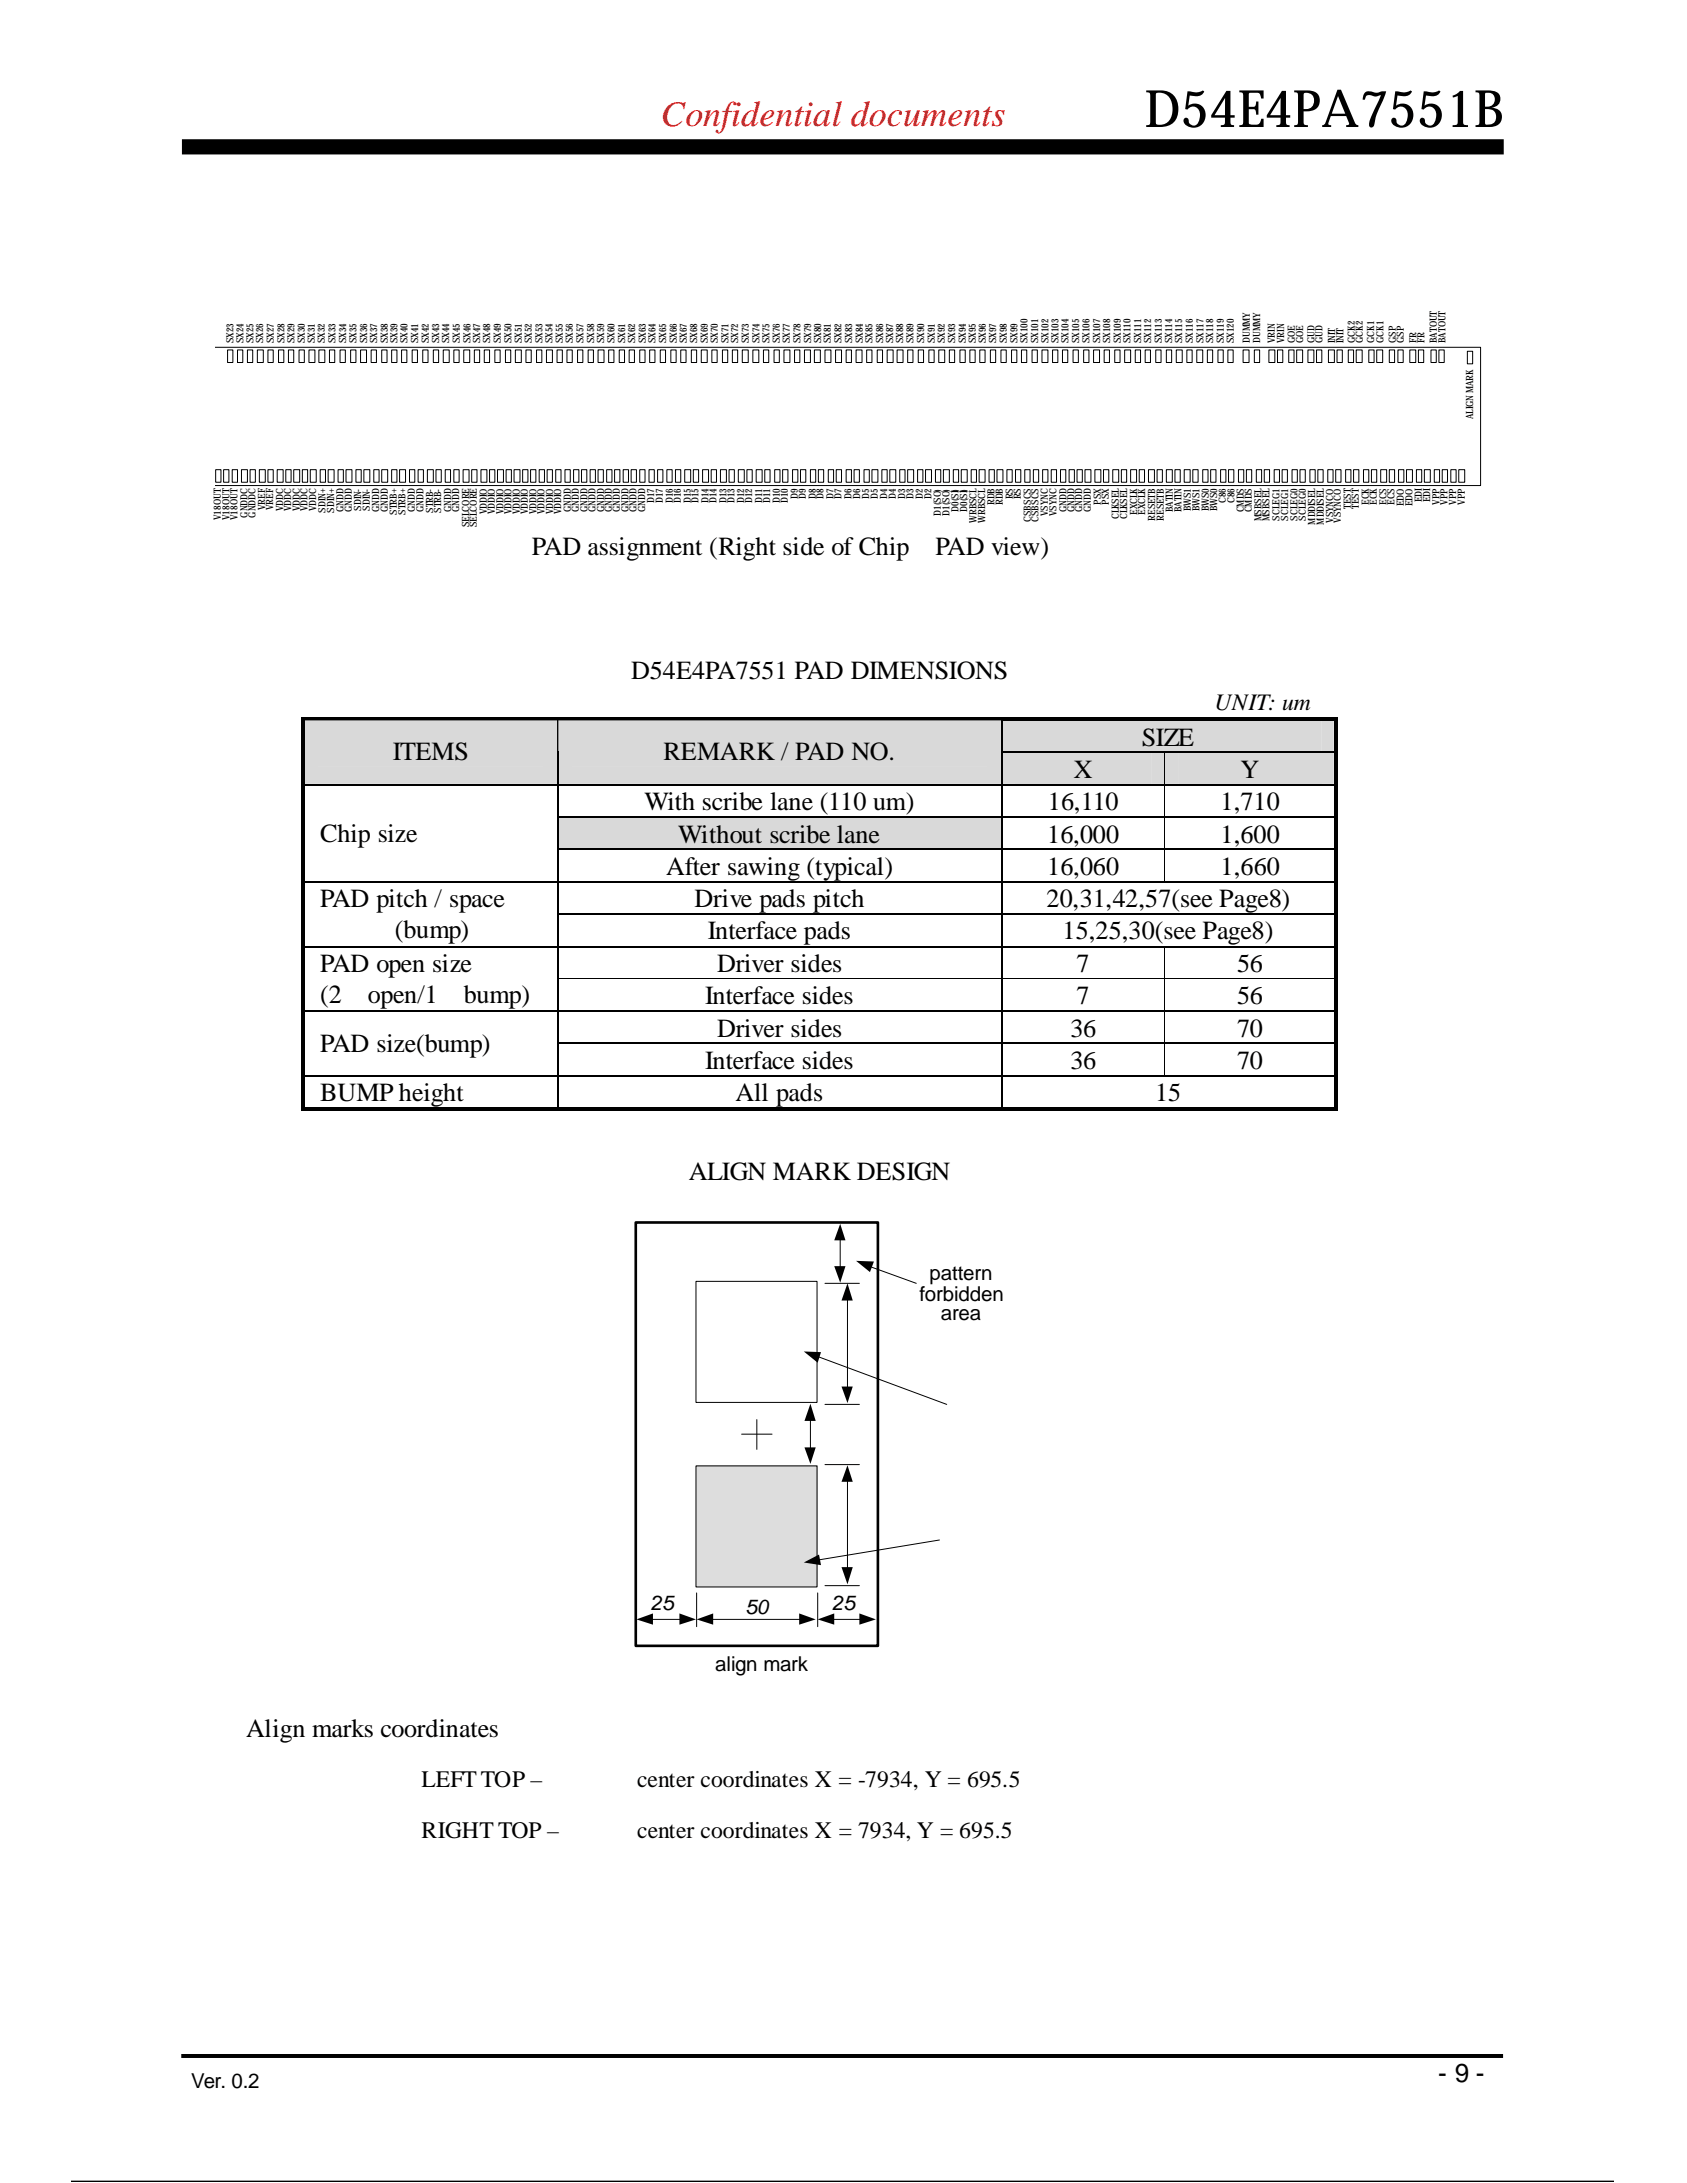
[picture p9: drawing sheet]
<svg xmlns="http://www.w3.org/2000/svg" width="216mm" height="279mm" viewBox="0 0 216 279" stroke-linecap="round" stroke-linejoin="round" font-family="sans-serif">
<defs><g id="words">
<text font-size="6.6" x="146.5" y="16.3">D54E4PA7551B</text>
<text font-size="4.6" fill="#f00" x="84.6" y="16.1">Confidential documents</text>
<g font-size="3.3">
<text x="68.1" y="71">PAD assignment (Right side of Chip</text>
<text x="119.7" y="71">PAD view)</text>
<text x="80.8" y="87">D54E4PA7551 PAD DIMENSIONS</text>
<text x="146.1" y="95.4">SIZE</text>
<text x="50.3" y="97.3">ITEMS</text>
<text x="84.9" y="97.3">REMARK / PAD NO.</text>
<text x="137.4" y="99.6">X</text>
<text x="158.7" y="99.6">Y</text>
<text x="41" y="107.8">Chip size</text>
<text x="82.5" y="103.7">With scribe lane (110 um)</text>
<text x="86.8" y="107.9">Without scribe lane</text>
<text x="134" y="107.9">16,000</text>
<text x="134.1" y="103.7">16,110</text>
<text x="156.2" y="103.7">1,710</text>
<text x="156.2" y="107.9">1,600</text>
<text x="85.3" y="112">After sawing (typical)</text>
<text x="134" y="112">16,060</text>
<text x="156.2" y="112">1,660</text>
<text x="41" y="116.1">PAD pitch / space</text>
<text x="88.9" y="116.1">Drive pads pitch</text>
<text x="133.9" y="116.1">20,31,42,57(see Page8)</text>
<text x="41" y="124.4">PAD open size</text>
<text x="50.5" y="120.1">(bump)</text>
<text x="90.6" y="120.2">Interface pads</text>
<text x="91.8" y="124.4">Driver sides</text>
<text x="136" y="120.2">15,25,30(see Page8)</text>
<text x="137.8" y="124.4">7</text>
<text x="158.3" y="124.4">56</text>
<text x="41" y="128.4">(2</text>
<text x="47.1" y="128.4">open/1</text>
<text x="59.4" y="128.4">bump)</text>
<text x="90.3" y="128.5">Interface sides</text>
<text x="137.8" y="128.5">7</text>
<text x="158.3" y="128.5">56</text>
<text x="41" y="134.7">PAD size(bump)</text>
<text x="90.3" y="136.8">Interface sides</text>
<text x="91.8" y="132.7">Driver sides</text>
<text x="137" y="132.7">36</text>
<text x="137" y="136.8">36</text>
<text x="158.3" y="132.7">70</text>
<text x="158.3" y="136.8">70</text>
<text x="41" y="141">BUMP height</text>
<text x="94.1" y="141">All pads</text>
<text x="147.8" y="141">15</text>
<text x="88.1" y="151">ALIGN MARK DESIGN</text>
<text x="31.5" y="222.3">Align marks coordinates</text>
<text x="184.1" y="266.5">- 9 -</text>
</g>
<g font-size="3">
<text x="155.4" y="90.9">UNIT: um</text>
<text x="53.9" y="228.7">LEFT TOP –</text>
<text x="81.5" y="228.7">center coordinates X = -7934, Y = 695.5</text>
<text x="53.9" y="235.3">RIGHT TOP –</text>
<text x="81.5" y="235.3">center coordinates X = 7934, Y = 695.5</text>
</g>
<g font-size="2.6">
<text x="117.7" y="166.5">forbidden</text>
<text x="119" y="163.8">pattern</text>
<text x="120.4" y="169">area</text>
<text x="83.3" y="206.1">25</text>
<text x="95.4" y="206.6">50</text>
<text x="106.5" y="206.1">25</text>
<text x="91.5" y="213.9">align mark</text>
<text x="24.5" y="267.3">Ver. 0.2</text>
</g>
<g font-size="1.3">
<text x="29.9" y="43.9" transform="rotate(-90 29.9 43.9)">SX23</text>
<text x="31.2" y="43.9" transform="rotate(-90 31.2 43.9)">SX24</text>
<text x="32.4" y="43.9" transform="rotate(-90 32.4 43.9)">SX25</text>
<text x="33.7" y="43.9" transform="rotate(-90 33.7 43.9)">SX26</text>
<text x="35.1" y="43.9" transform="rotate(-90 35.1 43.9)">SX27</text>
<text x="36.4" y="43.9" transform="rotate(-90 36.4 43.9)">SX28</text>
<text x="37.7" y="43.9" transform="rotate(-90 37.7 43.9)">SX29</text>
<text x="39" y="43.9" transform="rotate(-90 39 43.9)">SX30</text>
<text x="40.3" y="43.9" transform="rotate(-90 40.3 43.9)">SX31</text>
<text x="41.6" y="43.9" transform="rotate(-90 41.6 43.9)">SX32</text>
<text x="42.9" y="43.9" transform="rotate(-90 42.9 43.9)">SX33</text>
<text x="44.3" y="43.9" transform="rotate(-90 44.3 43.9)">SX34</text>
<text x="45.6" y="43.9" transform="rotate(-90 45.6 43.9)">SX35</text>
<text x="47" y="43.9" transform="rotate(-90 47 43.9)">SX36</text>
<text x="48.3" y="43.9" transform="rotate(-90 48.3 43.9)">SX37</text>
<text x="49.6" y="43.9" transform="rotate(-90 49.6 43.9)">SX38</text>
<text x="50.9" y="43.9" transform="rotate(-90 50.9 43.9)">SX39</text>
<text x="52.2" y="43.9" transform="rotate(-90 52.2 43.9)">SX40</text>
<text x="53.5" y="43.9" transform="rotate(-90 53.5 43.9)">SX41</text>
<text x="54.9" y="43.9" transform="rotate(-90 54.9 43.9)">SX42</text>
<text x="56.2" y="43.9" transform="rotate(-90 56.2 43.9)">SX43</text>
<text x="57.5" y="43.9" transform="rotate(-90 57.5 43.9)">SX44</text>
<text x="58.8" y="43.9" transform="rotate(-90 58.8 43.9)">SX45</text>
<text x="60.2" y="43.9" transform="rotate(-90 60.2 43.9)">SX46</text>
<text x="61.5" y="43.9" transform="rotate(-90 61.5 43.9)">SX47</text>
<text x="62.7" y="43.9" transform="rotate(-90 62.7 43.9)">SX48</text>
<text x="64.1" y="43.9" transform="rotate(-90 64.1 43.9)">SX49</text>
<text x="65.4" y="43.9" transform="rotate(-90 65.4 43.9)">SX50</text>
<text x="66.8" y="43.9" transform="rotate(-90 66.8 43.9)">SX51</text>
<text x="68.1" y="43.9" transform="rotate(-90 68.1 43.9)">SX52</text>
<text x="69.4" y="43.9" transform="rotate(-90 69.4 43.9)">SX53</text>
<text x="70.7" y="43.9" transform="rotate(-90 70.7 43.9)">SX54</text>
<text x="72.1" y="43.9" transform="rotate(-90 72.1 43.9)">SX55</text>
<text x="73.3" y="43.9" transform="rotate(-90 73.3 43.9)">SX56</text>
<text x="74.7" y="43.9" transform="rotate(-90 74.7 43.9)">SX57</text>
<text x="76" y="43.9" transform="rotate(-90 76 43.9)">SX58</text>
<text x="77.3" y="43.9" transform="rotate(-90 77.3 43.9)">SX59</text>
<text x="78.7" y="43.9" transform="rotate(-90 78.7 43.9)">SX60</text>
<text x="80" y="43.9" transform="rotate(-90 80 43.9)">SX61</text>
<text x="81.3" y="43.9" transform="rotate(-90 81.3 43.9)">SX62</text>
<text x="82.6" y="43.9" transform="rotate(-90 82.6 43.9)">SX63</text>
<text x="83.9" y="43.9" transform="rotate(-90 83.9 43.9)">SX64</text>
<text x="85.3" y="43.9" transform="rotate(-90 85.3 43.9)">SX65</text>
<text x="86.6" y="43.9" transform="rotate(-90 86.6 43.9)">SX66</text>
<text x="87.9" y="43.9" transform="rotate(-90 87.9 43.9)">SX67</text>
<text x="89.2" y="43.9" transform="rotate(-90 89.2 43.9)">SX68</text>
<text x="90.6" y="43.9" transform="rotate(-90 90.6 43.9)">SX69</text>
<text x="91.9" y="43.9" transform="rotate(-90 91.9 43.9)">SX70</text>
<text x="93.2" y="43.9" transform="rotate(-90 93.2 43.9)">SX71</text>
<text x="94.5" y="43.9" transform="rotate(-90 94.5 43.9)">SX72</text>
<text x="95.8" y="43.9" transform="rotate(-90 95.8 43.9)">SX73</text>
<text x="97.2" y="43.9" transform="rotate(-90 97.2 43.9)">SX74</text>
<text x="98.5" y="43.9" transform="rotate(-90 98.5 43.9)">SX75</text>
<text x="99.8" y="43.9" transform="rotate(-90 99.8 43.9)">SX76</text>
<text x="101.1" y="43.9" transform="rotate(-90 101.1 43.9)">SX77</text>
<text x="102.4" y="43.9" transform="rotate(-90 102.4 43.9)">SX78</text>
<text x="103.8" y="43.9" transform="rotate(-90 103.8 43.9)">SX79</text>
<text x="105.1" y="43.9" transform="rotate(-90 105.1 43.9)">SX80</text>
<text x="106.3" y="43.9" transform="rotate(-90 106.3 43.9)">SX81</text>
<text x="107.7" y="43.9" transform="rotate(-90 107.7 43.9)">SX82</text>
<text x="109.1" y="43.9" transform="rotate(-90 109.1 43.9)">SX83</text>
<text x="110.4" y="43.9" transform="rotate(-90 110.4 43.9)">SX84</text>
<text x="111.7" y="43.9" transform="rotate(-90 111.7 43.9)">SX85</text>
<text x="113" y="43.9" transform="rotate(-90 113 43.9)">SX86</text>
<text x="114.3" y="43.9" transform="rotate(-90 114.3 43.9)">SX87</text>
<text x="115.6" y="43.9" transform="rotate(-90 115.6 43.9)">SX88</text>
<text x="116.9" y="43.9" transform="rotate(-90 116.9 43.9)">SX89</text>
<text x="118.3" y="43.9" transform="rotate(-90 118.3 43.9)">SX90</text>
<text x="119.6" y="43.9" transform="rotate(-90 119.6 43.9)">SX91</text>
<text x="120.9" y="43.9" transform="rotate(-90 120.9 43.9)">SX92</text>
<text x="122.3" y="43.9" transform="rotate(-90 122.3 43.9)">SX93</text>
<text x="123.6" y="43.9" transform="rotate(-90 123.6 43.9)">SX94</text>
<text x="124.9" y="43.9" transform="rotate(-90 124.9 43.9)">SX95</text>
<text x="126.2" y="43.9" transform="rotate(-90 126.2 43.9)">SX96</text>
<text x="127.5" y="43.9" transform="rotate(-90 127.5 43.9)">SX97</text>
<text x="128.9" y="43.9" transform="rotate(-90 128.9 43.9)">SX98</text>
<text x="130.2" y="43.9" transform="rotate(-90 130.2 43.9)">SX99</text>
<text x="131.5" y="43.9" transform="rotate(-90 131.5 43.9)">SX100</text>
<text x="132.8" y="43.9" transform="rotate(-90 132.8 43.9)">SX101</text>
<text x="134.2" y="43.9" transform="rotate(-90 134.2 43.9)">SX102</text>
<text x="135.5" y="43.9" transform="rotate(-90 135.5 43.9)">SX103</text>
<text x="136.7" y="43.9" transform="rotate(-90 136.7 43.9)">SX104</text>
<text x="138.1" y="43.9" transform="rotate(-90 138.1 43.9)">SX105</text>
<text x="139.4" y="43.9" transform="rotate(-90 139.4 43.9)">SX106</text>
<text x="140.8" y="43.9" transform="rotate(-90 140.8 43.9)">SX107</text>
<text x="142.1" y="43.9" transform="rotate(-90 142.1 43.9)">SX108</text>
<text x="143.4" y="43.9" transform="rotate(-90 143.4 43.9)">SX109</text>
<text x="144.7" y="43.9" transform="rotate(-90 144.7 43.9)">SX110</text>
<text x="146" y="43.9" transform="rotate(-90 146 43.9)">SX111</text>
<text x="147.3" y="43.9" transform="rotate(-90 147.3 43.9)">SX112</text>
<text x="148.7" y="43.9" transform="rotate(-90 148.7 43.9)">SX113</text>
<text x="150" y="43.9" transform="rotate(-90 150 43.9)">SX114</text>
<text x="151.3" y="43.9" transform="rotate(-90 151.3 43.9)">SX115</text>
<text x="152.7" y="43.9" transform="rotate(-90 152.7 43.9)">SX116</text>
<text x="154" y="43.9" transform="rotate(-90 154 43.9)">SX117</text>
<text x="155.3" y="43.9" transform="rotate(-90 155.3 43.9)">SX118</text>
<text x="156.6" y="43.9" transform="rotate(-90 156.6 43.9)">SX119</text>
<text x="157.9" y="43.9" transform="rotate(-90 157.9 43.9)">SX120</text>
<text x="159.9" y="43.9" transform="rotate(-90 159.9 43.9)">DUMMY</text>
<text x="161.3" y="43.9" transform="rotate(-90 161.3 43.9)">DUMMY</text>
<text x="163.2" y="43.9" transform="rotate(-90 163.2 43.9)">VRIN</text>
<text x="164.3" y="43.9" transform="rotate(-90 164.3 43.9)">VRIN</text>
<text x="165.7" y="43.9" transform="rotate(-90 165.7 43.9)">GOE</text>
<text x="166.8" y="43.9" transform="rotate(-90 166.8 43.9)">GOE</text>
<text x="168.2" y="43.9" transform="rotate(-90 168.2 43.9)">GUD</text>
<text x="169.2" y="43.9" transform="rotate(-90 169.2 43.9)">GUD</text>
<text x="170.9" y="43.9" transform="rotate(-90 170.9 43.9)">INIT</text>
<text x="172" y="43.9" transform="rotate(-90 172 43.9)">INIT</text>
<text x="173.4" y="43.9" transform="rotate(-90 173.4 43.9)">GCK2</text>
<text x="174.4" y="43.9" transform="rotate(-90 174.4 43.9)">GCK2</text>
<text x="175.9" y="43.9" transform="rotate(-90 175.9 43.9)">GCK1</text>
<text x="177" y="43.9" transform="rotate(-90 177 43.9)">GCK1</text>
<text x="178.6" y="43.9" transform="rotate(-90 178.6 43.9)">GSP</text>
<text x="179.7" y="43.9" transform="rotate(-90 179.7 43.9)">GSP</text>
<text x="181.3" y="43.9" transform="rotate(-90 181.3 43.9)">FR</text>
<text x="182.3" y="43.9" transform="rotate(-90 182.3 43.9)">FR</text>
<text x="183.9" y="43.9" transform="rotate(-90 183.9 43.9)">BATOUT</text>
<text x="185" y="43.9" transform="rotate(-90 185 43.9)">BATOUT</text>
<text x="188.6" y="53.7" transform="rotate(-90 188.6 53.7)">ALIGNMARK</text>
<text x="34" y="65.3" transform="rotate(-90 34 65.3)">VREF</text>
<text x="35" y="65.3" transform="rotate(-90 35 65.3)">VREF</text>
<text x="36.2" y="65.4" transform="rotate(-90 36.2 65.4)">VDDC</text>
<text x="37.3" y="65.4" transform="rotate(-90 37.3 65.4)">VDDC</text>
<text x="38.4" y="65.4" transform="rotate(-90 38.4 65.4)">VDDC</text>
<text x="39.4" y="65.4" transform="rotate(-90 39.4 65.4)">VDDC</text>
<text x="40.5" y="65.4" transform="rotate(-90 40.5 65.4)">VDDC</text>
<text x="41.7" y="65.6" transform="rotate(-90 41.7 65.6)">SDIN+</text>
<text x="42.8" y="65.6" transform="rotate(-90 42.8 65.6)">SDIN+</text>
<text x="43.9" y="65.5" transform="rotate(-90 43.9 65.5)">GNDD</text>
<text x="45" y="65.5" transform="rotate(-90 45 65.5)">GNDD</text>
<text x="46.2" y="65.4" transform="rotate(-90 46.2 65.4)">SDIN-</text>
<text x="47.3" y="65.4" transform="rotate(-90 47.3 65.4)">SDIN­</text>
<text x="48.5" y="65.5" transform="rotate(-90 48.5 65.5)">GNDD</text>
<text x="49.6" y="65.5" transform="rotate(-90 49.6 65.5)">GNDD</text>
<text x="50.8" y="65.9" transform="rotate(-90 50.8 65.9)">STRB+</text>
<text x="51.9" y="65.9" transform="rotate(-90 51.9 65.9)">STRB+</text>
<text x="53.1" y="65.5" transform="rotate(-90 53.1 65.5)">GNDD</text>
<text x="54.2" y="65.5" transform="rotate(-90 54.2 65.5)">GNDD</text>
<text x="55.5" y="65.6" transform="rotate(-90 55.5 65.6)">STRB-</text>
<text x="56.5" y="65.6" transform="rotate(-90 56.5 65.6)">STRB­</text>
<text x="57.7" y="65.5" transform="rotate(-90 57.7 65.5)">GNDD</text>
<text x="58.8" y="65.5" transform="rotate(-90 58.8 65.5)">GNDD</text>
<text x="62.3" y="65.8" transform="rotate(-90 62.3 65.8)">VDDIO</text>
<text x="63.3" y="65.8" transform="rotate(-90 63.3 65.8)">VDDIO</text>
<text x="64.4" y="65.8" transform="rotate(-90 64.4 65.8)">VDDIO</text>
<text x="65.4" y="65.8" transform="rotate(-90 65.4 65.8)">VDDIO</text>
<text x="66.5" y="65.8" transform="rotate(-90 66.5 65.8)">VDDIO</text>
<text x="67.6" y="65.8" transform="rotate(-90 67.6 65.8)">VDDIO</text>
<text x="68.7" y="65.8" transform="rotate(-90 68.7 65.8)">VDDIO</text>
<text x="69.7" y="65.8" transform="rotate(-90 69.7 65.8)">VDDIO</text>
<text x="70.8" y="65.8" transform="rotate(-90 70.8 65.8)">VDDIO</text>
<text x="71.8" y="65.8" transform="rotate(-90 71.8 65.8)">VDDIO</text>
<text x="73.1" y="65.5" transform="rotate(-90 73.1 65.5)">GNDD</text>
<text x="74.1" y="65.5" transform="rotate(-90 74.1 65.5)">GNDD</text>
<text x="75.2" y="65.5" transform="rotate(-90 75.2 65.5)">GNDD</text>
<text x="76.2" y="65.5" transform="rotate(-90 76.2 65.5)">GNDD</text>
<text x="77.3" y="65.5" transform="rotate(-90 77.3 65.5)">GNDD</text>
<text x="78.3" y="65.5" transform="rotate(-90 78.3 65.5)">GNDD</text>
<text x="79.3" y="65.5" transform="rotate(-90 79.3 65.5)">GNDD</text>
<text x="80.4" y="65.5" transform="rotate(-90 80.4 65.5)">GNDD</text>
<text x="81.4" y="65.5" transform="rotate(-90 81.4 65.5)">GNDD</text>
<text x="82.5" y="65.5" transform="rotate(-90 82.5 65.5)">GNDD</text>
<text x="83.7" y="64.4" transform="rotate(-90 83.7 64.4)">D17</text>
<text x="84.8" y="64.4" transform="rotate(-90 84.8 64.4)">D17</text>
<text x="86.1" y="64.4" transform="rotate(-90 86.1 64.4)">D16</text>
<text x="87.1" y="64.4" transform="rotate(-90 87.1 64.4)">D16</text>
<text x="88.4" y="64.4" transform="rotate(-90 88.4 64.4)">D15</text>
<text x="89.4" y="64.4" transform="rotate(-90 89.4 64.4)">D15</text>
<text x="90.7" y="64.4" transform="rotate(-90 90.7 64.4)">D14</text>
<text x="91.7" y="64.4" transform="rotate(-90 91.7 64.4)">D14</text>
<text x="93" y="64.4" transform="rotate(-90 93 64.4)">D13</text>
<text x="94" y="64.4" transform="rotate(-90 94 64.4)">D13</text>
<text x="95.2" y="64.4" transform="rotate(-90 95.2 64.4)">D12</text>
<text x="96.3" y="64.4" transform="rotate(-90 96.3 64.4)">D12</text>
<text x="97.5" y="64.4" transform="rotate(-90 97.5 64.4)">D11</text>
<text x="98.6" y="64.4" transform="rotate(-90 98.6 64.4)">D11</text>
<text x="99.8" y="64.4" transform="rotate(-90 99.8 64.4)">D10</text>
<text x="100.8" y="64.4" transform="rotate(-90 100.8 64.4)">D10</text>
<text x="102.1" y="63.8" transform="rotate(-90 102.1 63.8)">D9</text>
<text x="103.1" y="63.8" transform="rotate(-90 103.1 63.8)">D9</text>
<text x="104.4" y="63.8" transform="rotate(-90 104.4 63.8)">D8</text>
<text x="105.4" y="63.8" transform="rotate(-90 105.4 63.8)">D8</text>
<text x="106.7" y="63.8" transform="rotate(-90 106.7 63.8)">D7</text>
<text x="107.7" y="63.8" transform="rotate(-90 107.7 63.8)">D7</text>
<text x="109" y="63.8" transform="rotate(-90 109 63.8)">D6</text>
<text x="110.1" y="63.8" transform="rotate(-90 110.1 63.8)">D6</text>
<text x="111.3" y="63.8" transform="rotate(-90 111.3 63.8)">D5</text>
<text x="112.4" y="63.8" transform="rotate(-90 112.4 63.8)">D5</text>
<text x="113.5" y="63.8" transform="rotate(-90 113.5 63.8)">D4</text>
<text x="114.6" y="63.8" transform="rotate(-90 114.6 63.8)">D4</text>
<text x="115.8" y="63.8" transform="rotate(-90 115.8 63.8)">D3</text>
<text x="116.9" y="63.8" transform="rotate(-90 116.9 63.8)">D3</text>
<text x="118.1" y="63.8" transform="rotate(-90 118.1 63.8)">D2</text>
<text x="119.2" y="63.8" transform="rotate(-90 119.2 63.8)">D2</text>
<text x="122.7" y="65.5" transform="rotate(-90 122.7 65.5)">D0(SI)</text>
<text x="123.8" y="65.5" transform="rotate(-90 123.8 65.5)">D0(SI)</text>
<text x="127.3" y="64.7" transform="rotate(-90 127.3 64.7)">RDB</text>
<text x="128.4" y="64.7" transform="rotate(-90 128.4 64.7)">RDB</text>
<text x="129.6" y="63.9" transform="rotate(-90 129.6 63.9)">RS</text>
<text x="130.6" y="63.9" transform="rotate(-90 130.6 63.9)">RS</text>
<text x="136.5" y="65.5" transform="rotate(-90 136.5 65.5)">GNDD</text>
<text x="137.5" y="65.5" transform="rotate(-90 137.5 65.5)">GNDD</text>
<text x="138.5" y="65.5" transform="rotate(-90 138.5 65.5)">GNDD</text>
<text x="139.6" y="65.5" transform="rotate(-90 139.6 65.5)">GNDD</text>
<text x="140.9" y="64.6" transform="rotate(-90 140.9 64.6)">PSX</text>
<text x="141.9" y="64.6" transform="rotate(-90 141.9 64.6)">PSX</text>
<text x="145.5" y="65.9" transform="rotate(-90 145.5 65.9)">EXCLK</text>
<text x="146.6" y="65.9" transform="rotate(-90 146.6 65.9)">EXCLK</text>
<text x="150.1" y="65.5" transform="rotate(-90 150.1 65.5)">BATIN</text>
<text x="151.2" y="65.5" transform="rotate(-90 151.2 65.5)">BATIN</text>
<text x="152.4" y="65.4" transform="rotate(-90 152.4 65.4)">BWS1</text>
<text x="153.5" y="65.4" transform="rotate(-90 153.5 65.4)">BWS1</text>
<text x="154.7" y="65.4" transform="rotate(-90 154.7 65.4)">BWS0</text>
<text x="155.8" y="65.4" transform="rotate(-90 155.8 65.4)">BWS0</text>
<text x="156.9" y="64.4" transform="rotate(-90 156.9 64.4)">C86</text>
<text x="158" y="64.4" transform="rotate(-90 158 64.4)">C86</text>
<text x="159.2" y="65.5" transform="rotate(-90 159.2 65.5)">CMDS</text>
<text x="160.2" y="65.5" transform="rotate(-90 160.2 65.5)">CMDS</text>
<text x="172.9" y="65.2" transform="rotate(-90 172.9 65.2)">TEST</text>
<text x="173.9" y="65.2" transform="rotate(-90 173.9 65.2)">TEST</text>
<text x="175.2" y="64.7" transform="rotate(-90 175.2 64.7)">ECK</text>
<text x="176.2" y="64.7" transform="rotate(-90 176.2 64.7)">ECK</text>
<text x="177.5" y="64.7" transform="rotate(-90 177.5 64.7)">ECS</text>
<text x="178.5" y="64.7" transform="rotate(-90 178.5 64.7)">ECS</text>
<text x="179.7" y="64.8" transform="rotate(-90 179.7 64.8)">EDO</text>
<text x="180.8" y="64.8" transform="rotate(-90 180.8 64.8)">EDO</text>
<text x="181.9" y="64.3" transform="rotate(-90 181.9 64.3)">EDI</text>
<text x="183" y="64.3" transform="rotate(-90 183 64.3)">EDI</text>
<text x="184.2" y="64.6" transform="rotate(-90 184.2 64.6)">VPP</text>
<text x="185.3" y="64.6" transform="rotate(-90 185.3 64.6)">VPP</text>
<text x="186.4" y="64.6" transform="rotate(-90 186.4 64.6)">VPP</text>
<text x="187.5" y="64.6" transform="rotate(-90 187.5 64.6)">VPP</text>
<text x="28.3" y="66.5" transform="rotate(-90 28.3 66.5)">V18OUT</text>
<text x="29.4" y="66.5" transform="rotate(-90 29.4 66.5)">V18OUT</text>
<text x="30.4" y="66.5" transform="rotate(-90 30.4 66.5)">V18OUT</text>
<text x="31.7" y="66.3" transform="rotate(-90 31.7 66.3)">GNDDC</text>
<text x="32.7" y="66.3" transform="rotate(-90 32.7 66.3)">GNDDC</text>
<text x="60" y="67.5" transform="rotate(-90 60 67.5)">SELCORE</text>
<text x="61" y="67.5" transform="rotate(-90 61 67.5)">SELCORE</text>
<text x="120.4" y="66" transform="rotate(-90 120.4 66)">D1(SO)</text>
<text x="121.5" y="66" transform="rotate(-90 121.5 66)">D1(SO)</text>
<text x="125" y="67" transform="rotate(-90 125 67)">WRBSCL</text>
<text x="126.1" y="67" transform="rotate(-90 126.1 67)">WRBSCL</text>
<text x="131.9" y="66.8" transform="rotate(-90 131.9 66.8)">CSBSCS</text>
<text x="132.9" y="66.8" transform="rotate(-90 132.9 66.8)">CSBSCS</text>
<text x="134.1" y="66" transform="rotate(-90 134.1 66)">VSYNC</text>
<text x="135.2" y="66" transform="rotate(-90 135.2 66)">VSYNC</text>
<text x="143.2" y="66.5" transform="rotate(-90 143.2 66.5)">CLKSEL</text>
<text x="144.3" y="66.5" transform="rotate(-90 144.3 66.5)">CLKSEL</text>
<text x="147.8" y="66.6" transform="rotate(-90 147.8 66.6)">RESETB</text>
<text x="148.9" y="66.6" transform="rotate(-90 148.9 66.6)">RESETB</text>
<text x="161.5" y="66.7" transform="rotate(-90 161.5 66.7)">MSBSEL</text>
<text x="162.5" y="66.7" transform="rotate(-90 162.5 66.7)">MSBSEL</text>
<text x="163.7" y="66.6" transform="rotate(-90 163.7 66.6)">SCLEG1</text>
<text x="164.8" y="66.6" transform="rotate(-90 164.8 66.6)">SCLEG1</text>
<text x="166" y="66.6" transform="rotate(-90 166 66.6)">SCLEG0</text>
<text x="167.1" y="66.6" transform="rotate(-90 167.1 66.6)">SCLEG0</text>
<text x="168.3" y="67.1" transform="rotate(-90 168.3 67.1)">MDDISEL</text>
<text x="169.4" y="67.1" transform="rotate(-90 169.4 67.1)">MDDISEL</text>
<text x="170.6" y="66.9" transform="rotate(-90 170.6 66.9)">VSYNCO</text>
<text x="171.6" y="66.9" transform="rotate(-90 171.6 66.9)">VSYNCO</text>
</g>
</g></defs>
<path d="M23.3 18.8h169.1" fill="none" stroke="#000" stroke-width="1.9" stroke-linecap="butt"/>
<path d="M37.3 8.5h155.1v9.1h-155.1z" fill-rule="evenodd" fill="#fff"/>
<path d="M23.2 263.1h169.2" fill="none" stroke="#000" stroke-width=".51"/>
<path d="M24.5 264.7h18.8v4.6h-18.8z" fill-rule="evenodd" fill="#fff"/>
<path d="M27.1 44.4h162.4v17.7h-162.4z" fill="none" stroke="#000" stroke-width=".13"/>
<path d="M25.3 43.8h2.1v18.9h-2.1z" fill-rule="evenodd" fill="#fff"/>
<path d="M25.3 43.8h2.1v18.9h-2.1z" fill="none" stroke="#fff" stroke-width=".13"/>
<path d="M38.3 44.8h.6v1.6h-.6z" fill-rule="evenodd" fill="#fff"/>
<path d="M38.3 44.8h.6v1.6h-.6z" fill="none" stroke="#000" stroke-width=".13"/>
<path d="M36.9 44.8h.7v1.6h-.7z" fill-rule="evenodd" fill="#fff"/>
<path d="M36.9 44.8h.7v1.6h-.7z" fill="none" stroke="#000" stroke-width=".13"/>
<path d="M35.6 44.8h.7v1.6h-.7z" fill-rule="evenodd" fill="#fff"/>
<path d="M35.6 44.8h.7v1.6h-.7z" fill="none" stroke="#000" stroke-width=".13"/>
<path d="M34.3 44.8h.7v1.6h-.7z" fill-rule="evenodd" fill="#fff"/>
<path d="M34.3 44.8h.7v1.6h-.7z" fill="none" stroke="#000" stroke-width=".13"/>
<path d="M32.9 44.8h.8v1.6h-.8z" fill-rule="evenodd" fill="#fff"/>
<path d="M32.9 44.8h.8v1.6h-.8z" fill="none" stroke="#000" stroke-width=".13"/>
<path d="M31.7 44.8h.6v1.6h-.6z" fill-rule="evenodd" fill="#fff"/>
<path d="M31.7 44.8h.6v1.6h-.6z" fill="none" stroke="#000" stroke-width=".13"/>
<path d="M30.4 44.8h.7v1.6h-.7z" fill-rule="evenodd" fill="#fff"/>
<path d="M30.4 44.8h.7v1.6h-.7z" fill="none" stroke="#000" stroke-width=".13"/>
<path d="M29.1 44.8h.7v1.6h-.7z" fill-rule="evenodd" fill="#fff"/>
<path d="M29.1 44.8h.7v1.6h-.7z" fill="none" stroke="#000" stroke-width=".13"/>
<path d="M51.4 44.8h.7v1.6h-.7z" fill-rule="evenodd" fill="#fff"/>
<path d="M51.4 44.8h.7v1.6h-.7z" fill="none" stroke="#000" stroke-width=".13"/>
<path d="M50.1 44.8h.7v1.6h-.7z" fill-rule="evenodd" fill="#fff"/>
<path d="M50.1 44.8h.7v1.6h-.7z" fill="none" stroke="#000" stroke-width=".13"/>
<path d="M48.9 44.8h.6v1.6h-.6z" fill-rule="evenodd" fill="#fff"/>
<path d="M48.9 44.8h.6v1.6h-.6z" fill="none" stroke="#000" stroke-width=".13"/>
<path d="M47.5 44.8h.7v1.6h-.7z" fill-rule="evenodd" fill="#fff"/>
<path d="M47.5 44.8h.7v1.6h-.7z" fill="none" stroke="#000" stroke-width=".13"/>
<path d="M46.1 44.8h.8v1.6h-.8z" fill-rule="evenodd" fill="#fff"/>
<path d="M46.1 44.8h.8v1.6h-.8z" fill="none" stroke="#000" stroke-width=".13"/>
<path d="M44.9 44.8h.7v1.6h-.7z" fill-rule="evenodd" fill="#fff"/>
<path d="M44.9 44.8h.7v1.6h-.7z" fill="none" stroke="#000" stroke-width=".13"/>
<path d="M43.5 44.8h.7v1.6h-.7z" fill-rule="evenodd" fill="#fff"/>
<path d="M43.5 44.8h.7v1.6h-.7z" fill="none" stroke="#000" stroke-width=".13"/>
<path d="M42.2 44.8h.6v1.6h-.6z" fill-rule="evenodd" fill="#fff"/>
<path d="M42.2 44.8h.6v1.6h-.6z" fill="none" stroke="#000" stroke-width=".13"/>
<path d="M40.8 44.8h.8v1.6h-.8z" fill-rule="evenodd" fill="#fff"/>
<path d="M40.8 44.8h.8v1.6h-.8z" fill="none" stroke="#000" stroke-width=".13"/>
<path d="M39.5 44.8h.8v1.6h-.8z" fill-rule="evenodd" fill="#fff"/>
<path d="M39.5 44.8h.8v1.6h-.8z" fill="none" stroke="#000" stroke-width=".13"/>
<path d="M64.7 44.8h.7v1.6h-.7z" fill-rule="evenodd" fill="#fff"/>
<path d="M64.7 44.8h.7v1.6h-.7z" fill="none" stroke="#000" stroke-width=".13"/>
<path d="M63.3 44.8h.7v1.6h-.7z" fill-rule="evenodd" fill="#fff"/>
<path d="M63.3 44.8h.7v1.6h-.7z" fill="none" stroke="#000" stroke-width=".13"/>
<path d="M62 44.8h.7v1.6h-.7z" fill-rule="evenodd" fill="#fff"/>
<path d="M62 44.8h.7v1.6h-.7z" fill="none" stroke="#000" stroke-width=".13"/>
<path d="M60.7 44.8h.7v1.6h-.7z" fill-rule="evenodd" fill="#fff"/>
<path d="M60.7 44.8h.7v1.6h-.7z" fill="none" stroke="#000" stroke-width=".13"/>
<path d="M59.4 44.8h.7v1.6h-.7z" fill-rule="evenodd" fill="#fff"/>
<path d="M59.4 44.8h.7v1.6h-.7z" fill="none" stroke="#000" stroke-width=".13"/>
<path d="M58.1 44.8h.7v1.6h-.7z" fill-rule="evenodd" fill="#fff"/>
<path d="M58.1 44.8h.7v1.6h-.7z" fill="none" stroke="#000" stroke-width=".13"/>
<path d="M56.7 44.8h.8v1.6h-.8z" fill-rule="evenodd" fill="#fff"/>
<path d="M56.7 44.8h.8v1.6h-.8z" fill="none" stroke="#000" stroke-width=".13"/>
<path d="M55.5 44.8h.6v1.6h-.6z" fill-rule="evenodd" fill="#fff"/>
<path d="M55.5 44.8h.6v1.6h-.6z" fill="none" stroke="#000" stroke-width=".13"/>
<path d="M54.1 44.8h.7v1.6h-.7z" fill-rule="evenodd" fill="#fff"/>
<path d="M54.1 44.8h.7v1.6h-.7z" fill="none" stroke="#000" stroke-width=".13"/>
<path d="M52.7 44.8h.7v1.6h-.7z" fill-rule="evenodd" fill="#fff"/>
<path d="M52.7 44.8h.7v1.6h-.7z" fill="none" stroke="#000" stroke-width=".13"/>
<path d="M77.9 44.8h.7v1.6h-.7z" fill-rule="evenodd" fill="#fff"/>
<path d="M77.9 44.8h.7v1.6h-.7z" fill="none" stroke="#000" stroke-width=".13"/>
<path d="M76.5 44.8h.8v1.6h-.8z" fill-rule="evenodd" fill="#fff"/>
<path d="M76.5 44.8h.8v1.6h-.8z" fill="none" stroke="#000" stroke-width=".13"/>
<path d="M75.3 44.8h.6v1.6h-.6z" fill-rule="evenodd" fill="#fff"/>
<path d="M75.3 44.8h.6v1.6h-.6z" fill="none" stroke="#000" stroke-width=".13"/>
<path d="M73.9 44.8h.7v1.6h-.7z" fill-rule="evenodd" fill="#fff"/>
<path d="M73.9 44.8h.7v1.6h-.7z" fill="none" stroke="#000" stroke-width=".13"/>
<path d="M72.6 44.8h.6v1.6h-.6z" fill-rule="evenodd" fill="#fff"/>
<path d="M72.6 44.8h.6v1.6h-.6z" fill="none" stroke="#000" stroke-width=".13"/>
<path d="M71.3 44.8h.7v1.6h-.7z" fill-rule="evenodd" fill="#fff"/>
<path d="M71.3 44.8h.7v1.6h-.7z" fill="none" stroke="#000" stroke-width=".13"/>
<path d="M69.9 44.8h.8v1.6h-.8z" fill-rule="evenodd" fill="#fff"/>
<path d="M69.9 44.8h.8v1.6h-.8z" fill="none" stroke="#000" stroke-width=".13"/>
<path d="M68.7 44.8h.6v1.6h-.6z" fill-rule="evenodd" fill="#fff"/>
<path d="M68.7 44.8h.6v1.6h-.6z" fill="none" stroke="#000" stroke-width=".13"/>
<path d="M67.3 44.8h.7v1.6h-.7z" fill-rule="evenodd" fill="#fff"/>
<path d="M67.3 44.8h.7v1.6h-.7z" fill="none" stroke="#000" stroke-width=".13"/>
<path d="M66 44.8h.7v1.6h-.7z" fill-rule="evenodd" fill="#fff"/>
<path d="M66 44.8h.7v1.6h-.7z" fill="none" stroke="#000" stroke-width=".13"/>
<path d="M91.1 44.8h.7v1.6h-.7z" fill-rule="evenodd" fill="#fff"/>
<path d="M91.1 44.8h.7v1.6h-.7z" fill="none" stroke="#000" stroke-width=".13"/>
<path d="M89.7 44.8h.8v1.6h-.8z" fill-rule="evenodd" fill="#fff"/>
<path d="M89.7 44.8h.8v1.6h-.8z" fill="none" stroke="#000" stroke-width=".13"/>
<path d="M88.5 44.8h.7v1.6h-.7z" fill-rule="evenodd" fill="#fff"/>
<path d="M88.5 44.8h.7v1.6h-.7z" fill="none" stroke="#000" stroke-width=".13"/>
<path d="M87.1 44.8h.7v1.6h-.7z" fill-rule="evenodd" fill="#fff"/>
<path d="M87.1 44.8h.7v1.6h-.7z" fill="none" stroke="#000" stroke-width=".13"/>
<path d="M85.9 44.8h.6v1.6h-.6z" fill-rule="evenodd" fill="#fff"/>
<path d="M85.9 44.8h.6v1.6h-.6z" fill="none" stroke="#000" stroke-width=".13"/>
<path d="M84.5 44.8h.7v1.6h-.7z" fill-rule="evenodd" fill="#fff"/>
<path d="M84.5 44.8h.7v1.6h-.7z" fill="none" stroke="#000" stroke-width=".13"/>
<path d="M83.1 44.8h.7v1.6h-.7z" fill-rule="evenodd" fill="#fff"/>
<path d="M83.1 44.8h.7v1.6h-.7z" fill="none" stroke="#000" stroke-width=".13"/>
<path d="M81.9 44.8h.6v1.6h-.6z" fill-rule="evenodd" fill="#fff"/>
<path d="M81.9 44.8h.6v1.6h-.6z" fill="none" stroke="#000" stroke-width=".13"/>
<path d="M80.5 44.8h.7v1.6h-.7z" fill-rule="evenodd" fill="#fff"/>
<path d="M80.5 44.8h.7v1.6h-.7z" fill="none" stroke="#000" stroke-width=".13"/>
<path d="M79.2 44.8h.7v1.6h-.7z" fill-rule="evenodd" fill="#fff"/>
<path d="M79.2 44.8h.7v1.6h-.7z" fill="none" stroke="#000" stroke-width=".13"/>
<path d="M104.2 44.8h.8v1.6h-.8z" fill-rule="evenodd" fill="#fff"/>
<path d="M104.2 44.8h.8v1.6h-.8z" fill="none" stroke="#000" stroke-width=".13"/>
<path d="M103 44.8h.7v1.6h-.7z" fill-rule="evenodd" fill="#fff"/>
<path d="M103 44.8h.7v1.6h-.7z" fill="none" stroke="#000" stroke-width=".13"/>
<path d="M101.7 44.8h.7v1.6h-.7z" fill-rule="evenodd" fill="#fff"/>
<path d="M101.7 44.8h.7v1.6h-.7z" fill="none" stroke="#000" stroke-width=".13"/>
<path d="M100.3 44.8h.8v1.6h-.8z" fill-rule="evenodd" fill="#fff"/>
<path d="M100.3 44.8h.8v1.6h-.8z" fill="none" stroke="#000" stroke-width=".13"/>
<path d="M99.1 44.8h.6v1.6h-.6z" fill-rule="evenodd" fill="#fff"/>
<path d="M99.1 44.8h.6v1.6h-.6z" fill="none" stroke="#000" stroke-width=".13"/>
<path d="M97.7 44.8h.7v1.6h-.7z" fill-rule="evenodd" fill="#fff"/>
<path d="M97.7 44.8h.7v1.6h-.7z" fill="none" stroke="#000" stroke-width=".13"/>
<path d="M96.4 44.8h.7v1.6h-.7z" fill-rule="evenodd" fill="#fff"/>
<path d="M96.4 44.8h.7v1.6h-.7z" fill="none" stroke="#000" stroke-width=".13"/>
<path d="M95 44.8h.8v1.6h-.8z" fill-rule="evenodd" fill="#fff"/>
<path d="M95 44.8h.8v1.6h-.8z" fill="none" stroke="#000" stroke-width=".13"/>
<path d="M93.7 44.8h.7v1.6h-.7z" fill-rule="evenodd" fill="#fff"/>
<path d="M93.7 44.8h.7v1.6h-.7z" fill="none" stroke="#000" stroke-width=".13"/>
<path d="M92.5 44.8h.6v1.6h-.6z" fill-rule="evenodd" fill="#fff"/>
<path d="M92.5 44.8h.6v1.6h-.6z" fill="none" stroke="#000" stroke-width=".13"/>
<path d="M117.5 44.8h.7v1.6h-.7z" fill-rule="evenodd" fill="#fff"/>
<path d="M117.5 44.8h.7v1.6h-.7z" fill="none" stroke="#000" stroke-width=".13"/>
<path d="M116.2 44.8h.6v1.6h-.6z" fill-rule="evenodd" fill="#fff"/>
<path d="M116.2 44.8h.6v1.6h-.6z" fill="none" stroke="#000" stroke-width=".13"/>
<path d="M114.8 44.8h.8v1.6h-.8z" fill-rule="evenodd" fill="#fff"/>
<path d="M114.8 44.8h.8v1.6h-.8z" fill="none" stroke="#000" stroke-width=".13"/>
<path d="M113.5 44.8h.8v1.6h-.8z" fill-rule="evenodd" fill="#fff"/>
<path d="M113.5 44.8h.8v1.6h-.8z" fill="none" stroke="#000" stroke-width=".13"/>
<path d="M112.3 44.8h.6v1.6h-.6z" fill-rule="evenodd" fill="#fff"/>
<path d="M112.3 44.8h.6v1.6h-.6z" fill="none" stroke="#000" stroke-width=".13"/>
<path d="M110.9 44.8h.7v1.6h-.7z" fill-rule="evenodd" fill="#fff"/>
<path d="M110.9 44.8h.7v1.6h-.7z" fill="none" stroke="#000" stroke-width=".13"/>
<path d="M109.6 44.8h.7v1.6h-.7z" fill-rule="evenodd" fill="#fff"/>
<path d="M109.6 44.8h.7v1.6h-.7z" fill="none" stroke="#000" stroke-width=".13"/>
<path d="M108.3 44.8h.7v1.6h-.7z" fill-rule="evenodd" fill="#fff"/>
<path d="M108.3 44.8h.7v1.6h-.7z" fill="none" stroke="#000" stroke-width=".13"/>
<path d="M106.9 44.8h.8v1.6h-.8z" fill-rule="evenodd" fill="#fff"/>
<path d="M106.9 44.8h.8v1.6h-.8z" fill="none" stroke="#000" stroke-width=".13"/>
<path d="M105.6 44.8h.7v1.6h-.7z" fill-rule="evenodd" fill="#fff"/>
<path d="M105.6 44.8h.7v1.6h-.7z" fill="none" stroke="#000" stroke-width=".13"/>
<path d="M130.7 44.8h.7v1.6h-.7z" fill-rule="evenodd" fill="#fff"/>
<path d="M130.7 44.8h.7v1.6h-.7z" fill="none" stroke="#000" stroke-width=".13"/>
<path d="M129.5 44.8h.6v1.6h-.6z" fill-rule="evenodd" fill="#fff"/>
<path d="M129.5 44.8h.6v1.6h-.6z" fill="none" stroke="#000" stroke-width=".13"/>
<path d="M128.1 44.8h.7v1.6h-.7z" fill-rule="evenodd" fill="#fff"/>
<path d="M128.1 44.8h.7v1.6h-.7z" fill="none" stroke="#000" stroke-width=".13"/>
<path d="M126.7 44.8h.7v1.6h-.7z" fill-rule="evenodd" fill="#fff"/>
<path d="M126.7 44.8h.7v1.6h-.7z" fill="none" stroke="#000" stroke-width=".13"/>
<path d="M125.4 44.8h.7v1.6h-.7z" fill-rule="evenodd" fill="#fff"/>
<path d="M125.4 44.8h.7v1.6h-.7z" fill="none" stroke="#000" stroke-width=".13"/>
<path d="M124.1 44.8h.7v1.6h-.7z" fill-rule="evenodd" fill="#fff"/>
<path d="M124.1 44.8h.7v1.6h-.7z" fill="none" stroke="#000" stroke-width=".13"/>
<path d="M122.9 44.8h.6v1.6h-.6z" fill-rule="evenodd" fill="#fff"/>
<path d="M122.9 44.8h.6v1.6h-.6z" fill="none" stroke="#000" stroke-width=".13"/>
<path d="M121.5 44.8h.7v1.6h-.7z" fill-rule="evenodd" fill="#fff"/>
<path d="M121.5 44.8h.7v1.6h-.7z" fill="none" stroke="#000" stroke-width=".13"/>
<path d="M120.1 44.8h.8v1.6h-.8z" fill-rule="evenodd" fill="#fff"/>
<path d="M120.1 44.8h.8v1.6h-.8z" fill="none" stroke="#000" stroke-width=".13"/>
<path d="M118.9 44.8h.6v1.6h-.6z" fill-rule="evenodd" fill="#fff"/>
<path d="M118.9 44.8h.6v1.6h-.6z" fill="none" stroke="#000" stroke-width=".13"/>
<path d="M143.9 44.8h.8v1.6h-.8z" fill-rule="evenodd" fill="#fff"/>
<path d="M143.9 44.8h.8v1.6h-.8z" fill="none" stroke="#000" stroke-width=".13"/>
<path d="M142.7 44.8h.6v1.6h-.6z" fill-rule="evenodd" fill="#fff"/>
<path d="M142.7 44.8h.6v1.6h-.6z" fill="none" stroke="#000" stroke-width=".13"/>
<path d="M141.3 44.8h.7v1.6h-.7z" fill-rule="evenodd" fill="#fff"/>
<path d="M141.3 44.8h.7v1.6h-.7z" fill="none" stroke="#000" stroke-width=".13"/>
<path d="M140 44.8h.7v1.6h-.7z" fill-rule="evenodd" fill="#fff"/>
<path d="M140 44.8h.7v1.6h-.7z" fill="none" stroke="#000" stroke-width=".13"/>
<path d="M138.7 44.8h.7v1.6h-.7z" fill-rule="evenodd" fill="#fff"/>
<path d="M138.7 44.8h.7v1.6h-.7z" fill="none" stroke="#000" stroke-width=".13"/>
<path d="M137.3 44.8h.7v1.6h-.7z" fill-rule="evenodd" fill="#fff"/>
<path d="M137.3 44.8h.7v1.6h-.7z" fill="none" stroke="#000" stroke-width=".13"/>
<path d="M136 44.8h.7v1.6h-.7z" fill-rule="evenodd" fill="#fff"/>
<path d="M136 44.8h.7v1.6h-.7z" fill="none" stroke="#000" stroke-width=".13"/>
<path d="M134.7 44.8h.7v1.6h-.7z" fill-rule="evenodd" fill="#fff"/>
<path d="M134.7 44.8h.7v1.6h-.7z" fill="none" stroke="#000" stroke-width=".13"/>
<path d="M133.3 44.8h.8v1.6h-.8z" fill-rule="evenodd" fill="#fff"/>
<path d="M133.3 44.8h.8v1.6h-.8z" fill="none" stroke="#000" stroke-width=".13"/>
<path d="M132.1 44.8h.7v1.6h-.7z" fill-rule="evenodd" fill="#fff"/>
<path d="M132.1 44.8h.7v1.6h-.7z" fill="none" stroke="#000" stroke-width=".13"/>
<path d="M157.1 44.8h.7v1.6h-.7z" fill-rule="evenodd" fill="#fff"/>
<path d="M157.1 44.8h.7v1.6h-.7z" fill="none" stroke="#000" stroke-width=".13"/>
<path d="M155.9 44.8h.6v1.6h-.6z" fill-rule="evenodd" fill="#fff"/>
<path d="M155.9 44.8h.6v1.6h-.6z" fill="none" stroke="#000" stroke-width=".13"/>
<path d="M154.5 44.8h.7v1.6h-.7z" fill-rule="evenodd" fill="#fff"/>
<path d="M154.5 44.8h.7v1.6h-.7z" fill="none" stroke="#000" stroke-width=".13"/>
<path d="M153.2 44.8h.7v1.6h-.7z" fill-rule="evenodd" fill="#fff"/>
<path d="M153.2 44.8h.7v1.6h-.7z" fill="none" stroke="#000" stroke-width=".13"/>
<path d="M151.9 44.8h.7v1.6h-.7z" fill-rule="evenodd" fill="#fff"/>
<path d="M151.9 44.8h.7v1.6h-.7z" fill="none" stroke="#000" stroke-width=".13"/>
<path d="M150.5 44.8h.8v1.6h-.8z" fill-rule="evenodd" fill="#fff"/>
<path d="M150.5 44.8h.8v1.6h-.8z" fill="none" stroke="#000" stroke-width=".13"/>
<path d="M149.3 44.8h.6v1.6h-.6z" fill-rule="evenodd" fill="#fff"/>
<path d="M149.3 44.8h.6v1.6h-.6z" fill="none" stroke="#000" stroke-width=".13"/>
<path d="M147.9 44.8h.7v1.6h-.7z" fill-rule="evenodd" fill="#fff"/>
<path d="M147.9 44.8h.7v1.6h-.7z" fill="none" stroke="#000" stroke-width=".13"/>
<path d="M146.6 44.8h.6v1.6h-.6z" fill-rule="evenodd" fill="#fff"/>
<path d="M146.6 44.8h.6v1.6h-.6z" fill="none" stroke="#000" stroke-width=".13"/>
<path d="M145.3 44.8h.7v1.6h-.7z" fill-rule="evenodd" fill="#fff"/>
<path d="M145.3 44.8h.7v1.6h-.7z" fill="none" stroke="#000" stroke-width=".13"/>
<path d="M163.5 44.8h.7v1.6h-.7z" fill-rule="evenodd" fill="#fff"/>
<path d="M163.5 44.8h.7v1.6h-.7z" fill="none" stroke="#000" stroke-width=".13"/>
<path d="M162.4 44.8h.8v1.6h-.8z" fill-rule="evenodd" fill="#fff"/>
<path d="M162.4 44.8h.8v1.6h-.8z" fill="none" stroke="#000" stroke-width=".13"/>
<path d="M165.9 44.8h.8v1.6h-.8z" fill-rule="evenodd" fill="#fff"/>
<path d="M165.9 44.8h.8v1.6h-.8z" fill="none" stroke="#000" stroke-width=".13"/>
<path d="M164.9 44.8h.7v1.6h-.7z" fill-rule="evenodd" fill="#fff"/>
<path d="M164.9 44.8h.7v1.6h-.7z" fill="none" stroke="#000" stroke-width=".13"/>
<path d="M168.5 44.8h.7v1.6h-.7z" fill-rule="evenodd" fill="#fff"/>
<path d="M168.5 44.8h.7v1.6h-.7z" fill="none" stroke="#000" stroke-width=".13"/>
<path d="M167.4 44.8h.7v1.6h-.7z" fill-rule="evenodd" fill="#fff"/>
<path d="M167.4 44.8h.7v1.6h-.7z" fill="none" stroke="#000" stroke-width=".13"/>
<path d="M171.1 44.8h.7v1.6h-.7z" fill-rule="evenodd" fill="#fff"/>
<path d="M171.1 44.8h.7v1.6h-.7z" fill="none" stroke="#000" stroke-width=".13"/>
<path d="M170 44.8h.8v1.6h-.8z" fill-rule="evenodd" fill="#fff"/>
<path d="M170 44.8h.8v1.6h-.8z" fill="none" stroke="#000" stroke-width=".13"/>
<path d="M173.6 44.8h.7v1.6h-.7z" fill-rule="evenodd" fill="#fff"/>
<path d="M173.6 44.8h.7v1.6h-.7z" fill="none" stroke="#000" stroke-width=".13"/>
<path d="M172.6 44.8h.6v1.6h-.6z" fill-rule="evenodd" fill="#fff"/>
<path d="M172.6 44.8h.6v1.6h-.6z" fill="none" stroke="#000" stroke-width=".13"/>
<path d="M176.2 44.8h.8v1.6h-.8z" fill-rule="evenodd" fill="#fff"/>
<path d="M176.2 44.8h.8v1.6h-.8z" fill="none" stroke="#000" stroke-width=".13"/>
<path d="M175.2 44.8h.7v1.6h-.7z" fill-rule="evenodd" fill="#fff"/>
<path d="M175.2 44.8h.7v1.6h-.7z" fill="none" stroke="#000" stroke-width=".13"/>
<path d="M178.9 44.8h.7v1.6h-.7z" fill-rule="evenodd" fill="#fff"/>
<path d="M178.9 44.8h.7v1.6h-.7z" fill="none" stroke="#000" stroke-width=".13"/>
<path d="M177.8 44.8h.7v1.6h-.7z" fill-rule="evenodd" fill="#fff"/>
<path d="M177.8 44.8h.7v1.6h-.7z" fill="none" stroke="#000" stroke-width=".13"/>
<path d="M181.5 44.8h.7v1.6h-.7z" fill-rule="evenodd" fill="#fff"/>
<path d="M181.5 44.8h.7v1.6h-.7z" fill="none" stroke="#000" stroke-width=".13"/>
<path d="M180.4 44.8h.8v1.6h-.8z" fill-rule="evenodd" fill="#fff"/>
<path d="M180.4 44.8h.8v1.6h-.8z" fill="none" stroke="#000" stroke-width=".13"/>
<path d="M184.1 44.8h.7v1.6h-.7z" fill-rule="evenodd" fill="#fff"/>
<path d="M184.1 44.8h.7v1.6h-.7z" fill="none" stroke="#000" stroke-width=".13"/>
<path d="M183.1 44.8h.7v1.6h-.7z" fill-rule="evenodd" fill="#fff"/>
<path d="M183.1 44.8h.7v1.6h-.7z" fill="none" stroke="#000" stroke-width=".13"/>
<path d="M159.1 44.8h.8v1.6h-.8z" fill-rule="evenodd" fill="#fff"/>
<path d="M159.1 44.8h.8v1.6h-.8z" fill="none" stroke="#000" stroke-width=".13"/>
<path d="M160.5 44.8h.7v1.6h-.7z" fill-rule="evenodd" fill="#fff"/>
<path d="M160.5 44.8h.7v1.6h-.7z" fill="none" stroke="#000" stroke-width=".13"/>
<path d="M187.8 45h.7v1.6h-.7z" fill-rule="evenodd" fill="#fff"/>
<path d="M187.8 45h.7v1.6h-.7z" fill="none" stroke="#000" stroke-width=".13"/>
<path d="M29.7 60.1h.7v1.6h-.7z" fill-rule="evenodd" fill="#fff"/>
<path d="M29.7 60.1h.7v1.6h-.7z" fill="none" stroke="#000" stroke-width=".13"/>
<path d="M28.6 60.1h.7v1.6h-.7z" fill-rule="evenodd" fill="#fff"/>
<path d="M28.6 60.1h.7v1.6h-.7z" fill="none" stroke="#000" stroke-width=".13"/>
<path d="M27.6 60.1h.7v1.6h-.7z" fill-rule="evenodd" fill="#fff"/>
<path d="M27.6 60.1h.7v1.6h-.7z" fill="none" stroke="#000" stroke-width=".13"/>
<path d="M34.3 60.1h.7v1.6h-.7z" fill-rule="evenodd" fill="#fff"/>
<path d="M34.3 60.1h.7v1.6h-.7z" fill="none" stroke="#000" stroke-width=".13"/>
<path d="M33.2 60.1h.8v1.6h-.8z" fill-rule="evenodd" fill="#fff"/>
<path d="M33.2 60.1h.8v1.6h-.8z" fill="none" stroke="#000" stroke-width=".13"/>
<path d="M32 60.1h.7v1.6h-.7z" fill-rule="evenodd" fill="#fff"/>
<path d="M32 60.1h.7v1.6h-.7z" fill="none" stroke="#000" stroke-width=".13"/>
<path d="M30.9 60.1h.8v1.6h-.8z" fill-rule="evenodd" fill="#fff"/>
<path d="M30.9 60.1h.8v1.6h-.8z" fill="none" stroke="#000" stroke-width=".13"/>
<path d="M37.6 60.1h.8v1.6h-.8z" fill-rule="evenodd" fill="#fff"/>
<path d="M37.6 60.1h.8v1.6h-.8z" fill="none" stroke="#000" stroke-width=".13"/>
<path d="M36.6 60.1h.7v1.6h-.7z" fill-rule="evenodd" fill="#fff"/>
<path d="M36.6 60.1h.7v1.6h-.7z" fill="none" stroke="#000" stroke-width=".13"/>
<path d="M35.5 60.1h.7v1.6h-.7z" fill-rule="evenodd" fill="#fff"/>
<path d="M35.5 60.1h.7v1.6h-.7z" fill="none" stroke="#000" stroke-width=".13"/>
<path d="M39.7 60.1h.8v1.6h-.8z" fill-rule="evenodd" fill="#fff"/>
<path d="M39.7 60.1h.8v1.6h-.8z" fill="none" stroke="#000" stroke-width=".13"/>
<path d="M38.7 60.1h.7v1.6h-.7z" fill-rule="evenodd" fill="#fff"/>
<path d="M38.7 60.1h.7v1.6h-.7z" fill="none" stroke="#000" stroke-width=".13"/>
<path d="M42 60.1h.8v1.6h-.8z" fill-rule="evenodd" fill="#fff"/>
<path d="M42 60.1h.8v1.6h-.8z" fill="none" stroke="#000" stroke-width=".13"/>
<path d="M41 60.1h.7v1.6h-.7z" fill-rule="evenodd" fill="#fff"/>
<path d="M41 60.1h.7v1.6h-.7z" fill="none" stroke="#000" stroke-width=".13"/>
<path d="M44.3 60.1h.7v1.6h-.7z" fill-rule="evenodd" fill="#fff"/>
<path d="M44.3 60.1h.7v1.6h-.7z" fill="none" stroke="#000" stroke-width=".13"/>
<path d="M43.3 60.1h.6v1.6h-.6z" fill-rule="evenodd" fill="#fff"/>
<path d="M43.3 60.1h.6v1.6h-.6z" fill="none" stroke="#000" stroke-width=".13"/>
<path d="M46.6 60.1h.7v1.6h-.7z" fill-rule="evenodd" fill="#fff"/>
<path d="M46.6 60.1h.7v1.6h-.7z" fill="none" stroke="#000" stroke-width=".13"/>
<path d="M45.6 60.1h.6v1.6h-.6z" fill-rule="evenodd" fill="#fff"/>
<path d="M45.6 60.1h.6v1.6h-.6z" fill="none" stroke="#000" stroke-width=".13"/>
<path d="M48.9 60.1h.7v1.6h-.7z" fill-rule="evenodd" fill="#fff"/>
<path d="M48.9 60.1h.7v1.6h-.7z" fill="none" stroke="#000" stroke-width=".13"/>
<path d="M47.8 60.1h.7v1.6h-.7z" fill-rule="evenodd" fill="#fff"/>
<path d="M47.8 60.1h.7v1.6h-.7z" fill="none" stroke="#000" stroke-width=".13"/>
<path d="M51.1 60.1h.8v1.6h-.8z" fill-rule="evenodd" fill="#fff"/>
<path d="M51.1 60.1h.8v1.6h-.8z" fill="none" stroke="#000" stroke-width=".13"/>
<path d="M50.1 60.1h.7v1.6h-.7z" fill-rule="evenodd" fill="#fff"/>
<path d="M50.1 60.1h.7v1.6h-.7z" fill="none" stroke="#000" stroke-width=".13"/>
<path d="M53.5 60.1h.7v1.6h-.7z" fill-rule="evenodd" fill="#fff"/>
<path d="M53.5 60.1h.7v1.6h-.7z" fill="none" stroke="#000" stroke-width=".13"/>
<path d="M52.4 60.1h.7v1.6h-.7z" fill-rule="evenodd" fill="#fff"/>
<path d="M52.4 60.1h.7v1.6h-.7z" fill="none" stroke="#000" stroke-width=".13"/>
<path d="M55.8 60.1h.7v1.6h-.7z" fill-rule="evenodd" fill="#fff"/>
<path d="M55.8 60.1h.7v1.6h-.7z" fill="none" stroke="#000" stroke-width=".13"/>
<path d="M54.7 60.1h.8v1.6h-.8z" fill-rule="evenodd" fill="#fff"/>
<path d="M54.7 60.1h.8v1.6h-.8z" fill="none" stroke="#000" stroke-width=".13"/>
<path d="M58.1 60.1h.7v1.6h-.7z" fill-rule="evenodd" fill="#fff"/>
<path d="M58.1 60.1h.7v1.6h-.7z" fill="none" stroke="#000" stroke-width=".13"/>
<path d="M57 60.1h.7v1.6h-.7z" fill-rule="evenodd" fill="#fff"/>
<path d="M57 60.1h.7v1.6h-.7z" fill="none" stroke="#000" stroke-width=".13"/>
<path d="M60.4 60.1h.6v1.6h-.6z" fill-rule="evenodd" fill="#fff"/>
<path d="M60.4 60.1h.6v1.6h-.6z" fill="none" stroke="#000" stroke-width=".13"/>
<path d="M59.3 60.1h.7v1.6h-.7z" fill-rule="evenodd" fill="#fff"/>
<path d="M59.3 60.1h.7v1.6h-.7z" fill="none" stroke="#000" stroke-width=".13"/>
<path d="M63.7 60.1h.7v1.6h-.7z" fill-rule="evenodd" fill="#fff"/>
<path d="M63.7 60.1h.7v1.6h-.7z" fill="none" stroke="#000" stroke-width=".13"/>
<path d="M62.7 60.1h.6v1.6h-.6z" fill-rule="evenodd" fill="#fff"/>
<path d="M62.7 60.1h.6v1.6h-.6z" fill="none" stroke="#000" stroke-width=".13"/>
<path d="M61.6 60.1h.7v1.6h-.7z" fill-rule="evenodd" fill="#fff"/>
<path d="M61.6 60.1h.7v1.6h-.7z" fill="none" stroke="#000" stroke-width=".13"/>
<path d="M65.8 60.1h.7v1.6h-.7z" fill-rule="evenodd" fill="#fff"/>
<path d="M65.8 60.1h.7v1.6h-.7z" fill="none" stroke="#000" stroke-width=".13"/>
<path d="M64.8 60.1h.6v1.6h-.6z" fill-rule="evenodd" fill="#fff"/>
<path d="M64.8 60.1h.6v1.6h-.6z" fill="none" stroke="#000" stroke-width=".13"/>
<path d="M69 60.1h.7v1.6h-.7z" fill-rule="evenodd" fill="#fff"/>
<path d="M69 60.1h.7v1.6h-.7z" fill="none" stroke="#000" stroke-width=".13"/>
<path d="M67.9 60.1h.7v1.6h-.7z" fill-rule="evenodd" fill="#fff"/>
<path d="M67.9 60.1h.7v1.6h-.7z" fill="none" stroke="#000" stroke-width=".13"/>
<path d="M66.9 60.1h.7v1.6h-.7z" fill-rule="evenodd" fill="#fff"/>
<path d="M66.9 60.1h.7v1.6h-.7z" fill="none" stroke="#000" stroke-width=".13"/>
<path d="M71.1 60.1h.7v1.6h-.7z" fill-rule="evenodd" fill="#fff"/>
<path d="M71.1 60.1h.7v1.6h-.7z" fill="none" stroke="#000" stroke-width=".13"/>
<path d="M70 60.1h.7v1.6h-.7z" fill-rule="evenodd" fill="#fff"/>
<path d="M70 60.1h.7v1.6h-.7z" fill="none" stroke="#000" stroke-width=".13"/>
<path d="M74.4 60.1h.7v1.6h-.7z" fill-rule="evenodd" fill="#fff"/>
<path d="M74.4 60.1h.7v1.6h-.7z" fill="none" stroke="#000" stroke-width=".13"/>
<path d="M73.4 60.1h.7v1.6h-.7z" fill-rule="evenodd" fill="#fff"/>
<path d="M73.4 60.1h.7v1.6h-.7z" fill="none" stroke="#000" stroke-width=".13"/>
<path d="M72.3 60.1h.7v1.6h-.7z" fill-rule="evenodd" fill="#fff"/>
<path d="M72.3 60.1h.7v1.6h-.7z" fill="none" stroke="#000" stroke-width=".13"/>
<path d="M76.5 60.1h.7v1.6h-.7z" fill-rule="evenodd" fill="#fff"/>
<path d="M76.5 60.1h.7v1.6h-.7z" fill="none" stroke="#000" stroke-width=".13"/>
<path d="M75.5 60.1h.7v1.6h-.7z" fill-rule="evenodd" fill="#fff"/>
<path d="M75.5 60.1h.7v1.6h-.7z" fill="none" stroke="#000" stroke-width=".13"/>
<path d="M79.8 60.1h.6v1.6h-.6z" fill-rule="evenodd" fill="#fff"/>
<path d="M79.8 60.1h.6v1.6h-.6z" fill="none" stroke="#000" stroke-width=".13"/>
<path d="M78.7 60.1h.6v1.6h-.6z" fill-rule="evenodd" fill="#fff"/>
<path d="M78.7 60.1h.6v1.6h-.6z" fill="none" stroke="#000" stroke-width=".13"/>
<path d="M77.6 60.1h.7v1.6h-.7z" fill-rule="evenodd" fill="#fff"/>
<path d="M77.6 60.1h.7v1.6h-.7z" fill="none" stroke="#000" stroke-width=".13"/>
<path d="M81.9 60.1h.6v1.6h-.6z" fill-rule="evenodd" fill="#fff"/>
<path d="M81.9 60.1h.6v1.6h-.6z" fill="none" stroke="#000" stroke-width=".13"/>
<path d="M80.8 60.1h.6v1.6h-.6z" fill-rule="evenodd" fill="#fff"/>
<path d="M80.8 60.1h.6v1.6h-.6z" fill="none" stroke="#000" stroke-width=".13"/>
<path d="M84.2 60.1h.6v1.6h-.6z" fill-rule="evenodd" fill="#fff"/>
<path d="M84.2 60.1h.6v1.6h-.6z" fill="none" stroke="#000" stroke-width=".13"/>
<path d="M83.1 60.1h.6v1.6h-.6z" fill-rule="evenodd" fill="#fff"/>
<path d="M83.1 60.1h.6v1.6h-.6z" fill="none" stroke="#000" stroke-width=".13"/>
<path d="M86.4 60.1h.7v1.6h-.7z" fill-rule="evenodd" fill="#fff"/>
<path d="M86.4 60.1h.7v1.6h-.7z" fill="none" stroke="#000" stroke-width=".13"/>
<path d="M85.3 60.1h.7v1.6h-.7z" fill-rule="evenodd" fill="#fff"/>
<path d="M85.3 60.1h.7v1.6h-.7z" fill="none" stroke="#000" stroke-width=".13"/>
<path d="M88.7 60.1h.7v1.6h-.7z" fill-rule="evenodd" fill="#fff"/>
<path d="M88.7 60.1h.7v1.6h-.7z" fill="none" stroke="#000" stroke-width=".13"/>
<path d="M87.6 60.1h.8v1.6h-.8z" fill-rule="evenodd" fill="#fff"/>
<path d="M87.6 60.1h.8v1.6h-.8z" fill="none" stroke="#000" stroke-width=".13"/>
<path d="M91 60.1h.7v1.6h-.7z" fill-rule="evenodd" fill="#fff"/>
<path d="M91 60.1h.7v1.6h-.7z" fill="none" stroke="#000" stroke-width=".13"/>
<path d="M89.9 60.1h.8v1.6h-.8z" fill-rule="evenodd" fill="#fff"/>
<path d="M89.9 60.1h.8v1.6h-.8z" fill="none" stroke="#000" stroke-width=".13"/>
<path d="M93.3 60.1h.7v1.6h-.7z" fill-rule="evenodd" fill="#fff"/>
<path d="M93.3 60.1h.7v1.6h-.7z" fill="none" stroke="#000" stroke-width=".13"/>
<path d="M92.2 60.1h.8v1.6h-.8z" fill-rule="evenodd" fill="#fff"/>
<path d="M92.2 60.1h.8v1.6h-.8z" fill="none" stroke="#000" stroke-width=".13"/>
<path d="M95.6 60.1h.7v1.6h-.7z" fill-rule="evenodd" fill="#fff"/>
<path d="M95.6 60.1h.7v1.6h-.7z" fill="none" stroke="#000" stroke-width=".13"/>
<path d="M94.5 60.1h.7v1.6h-.7z" fill-rule="evenodd" fill="#fff"/>
<path d="M94.5 60.1h.7v1.6h-.7z" fill="none" stroke="#000" stroke-width=".13"/>
<path d="M97.9 60.1h.7v1.6h-.7z" fill-rule="evenodd" fill="#fff"/>
<path d="M97.9 60.1h.7v1.6h-.7z" fill="none" stroke="#000" stroke-width=".13"/>
<path d="M96.8 60.1h.7v1.6h-.7z" fill-rule="evenodd" fill="#fff"/>
<path d="M96.8 60.1h.7v1.6h-.7z" fill="none" stroke="#000" stroke-width=".13"/>
<path d="M100.2 60.1h.6v1.6h-.6z" fill-rule="evenodd" fill="#fff"/>
<path d="M100.2 60.1h.6v1.6h-.6z" fill="none" stroke="#000" stroke-width=".13"/>
<path d="M99.1 60.1h.7v1.6h-.7z" fill-rule="evenodd" fill="#fff"/>
<path d="M99.1 60.1h.7v1.6h-.7z" fill="none" stroke="#000" stroke-width=".13"/>
<path d="M102.4 60.1h.7v1.6h-.7z" fill-rule="evenodd" fill="#fff"/>
<path d="M102.4 60.1h.7v1.6h-.7z" fill="none" stroke="#000" stroke-width=".13"/>
<path d="M101.4 60.1h.7v1.6h-.7z" fill-rule="evenodd" fill="#fff"/>
<path d="M101.4 60.1h.7v1.6h-.7z" fill="none" stroke="#000" stroke-width=".13"/>
<path d="M104.7 60.1h.7v1.6h-.7z" fill-rule="evenodd" fill="#fff"/>
<path d="M104.7 60.1h.7v1.6h-.7z" fill="none" stroke="#000" stroke-width=".13"/>
<path d="M103.7 60.1h.7v1.6h-.7z" fill-rule="evenodd" fill="#fff"/>
<path d="M103.7 60.1h.7v1.6h-.7z" fill="none" stroke="#000" stroke-width=".13"/>
<path d="M107 60.1h.7v1.6h-.7z" fill-rule="evenodd" fill="#fff"/>
<path d="M107 60.1h.7v1.6h-.7z" fill="none" stroke="#000" stroke-width=".13"/>
<path d="M106 60.1h.7v1.6h-.7z" fill-rule="evenodd" fill="#fff"/>
<path d="M106 60.1h.7v1.6h-.7z" fill="none" stroke="#000" stroke-width=".13"/>
<path d="M109.3 60.1h.7v1.6h-.7z" fill-rule="evenodd" fill="#fff"/>
<path d="M109.3 60.1h.7v1.6h-.7z" fill="none" stroke="#000" stroke-width=".13"/>
<path d="M108.3 60.1h.7v1.6h-.7z" fill-rule="evenodd" fill="#fff"/>
<path d="M108.3 60.1h.7v1.6h-.7z" fill="none" stroke="#000" stroke-width=".13"/>
<path d="M111.6 60.1h.8v1.6h-.8z" fill-rule="evenodd" fill="#fff"/>
<path d="M111.6 60.1h.8v1.6h-.8z" fill="none" stroke="#000" stroke-width=".13"/>
<path d="M110.6 60.1h.7v1.6h-.7z" fill-rule="evenodd" fill="#fff"/>
<path d="M110.6 60.1h.7v1.6h-.7z" fill="none" stroke="#000" stroke-width=".13"/>
<path d="M113.9 60.1h.7v1.6h-.7z" fill-rule="evenodd" fill="#fff"/>
<path d="M113.9 60.1h.7v1.6h-.7z" fill="none" stroke="#000" stroke-width=".13"/>
<path d="M112.9 60.1h.6v1.6h-.6z" fill-rule="evenodd" fill="#fff"/>
<path d="M112.9 60.1h.6v1.6h-.6z" fill="none" stroke="#000" stroke-width=".13"/>
<path d="M116.2 60.1h.7v1.6h-.7z" fill-rule="evenodd" fill="#fff"/>
<path d="M116.2 60.1h.7v1.6h-.7z" fill="none" stroke="#000" stroke-width=".13"/>
<path d="M115.1 60.1h.7v1.6h-.7z" fill-rule="evenodd" fill="#fff"/>
<path d="M115.1 60.1h.7v1.6h-.7z" fill="none" stroke="#000" stroke-width=".13"/>
<path d="M118.4 60.1h.8v1.6h-.8z" fill-rule="evenodd" fill="#fff"/>
<path d="M118.4 60.1h.8v1.6h-.8z" fill="none" stroke="#000" stroke-width=".13"/>
<path d="M117.4 60.1h.7v1.6h-.7z" fill-rule="evenodd" fill="#fff"/>
<path d="M117.4 60.1h.7v1.6h-.7z" fill="none" stroke="#000" stroke-width=".13"/>
<path d="M120.7 60.1h.8v1.6h-.8z" fill-rule="evenodd" fill="#fff"/>
<path d="M120.7 60.1h.8v1.6h-.8z" fill="none" stroke="#000" stroke-width=".13"/>
<path d="M119.7 60.1h.7v1.6h-.7z" fill-rule="evenodd" fill="#fff"/>
<path d="M119.7 60.1h.7v1.6h-.7z" fill="none" stroke="#000" stroke-width=".13"/>
<path d="M123 60.1h.8v1.6h-.8z" fill-rule="evenodd" fill="#fff"/>
<path d="M123 60.1h.8v1.6h-.8z" fill="none" stroke="#000" stroke-width=".13"/>
<path d="M122 60.1h.7v1.6h-.7z" fill-rule="evenodd" fill="#fff"/>
<path d="M122 60.1h.7v1.6h-.7z" fill="none" stroke="#000" stroke-width=".13"/>
<path d="M125.3 60.1h.8v1.6h-.8z" fill-rule="evenodd" fill="#fff"/>
<path d="M125.3 60.1h.8v1.6h-.8z" fill="none" stroke="#000" stroke-width=".13"/>
<path d="M124.3 60.1h.7v1.6h-.7z" fill-rule="evenodd" fill="#fff"/>
<path d="M124.3 60.1h.7v1.6h-.7z" fill="none" stroke="#000" stroke-width=".13"/>
<path d="M127.6 60.1h.8v1.6h-.8z" fill-rule="evenodd" fill="#fff"/>
<path d="M127.6 60.1h.8v1.6h-.8z" fill="none" stroke="#000" stroke-width=".13"/>
<path d="M126.6 60.1h.7v1.6h-.7z" fill-rule="evenodd" fill="#fff"/>
<path d="M126.6 60.1h.7v1.6h-.7z" fill="none" stroke="#000" stroke-width=".13"/>
<path d="M130 60.1h.6v1.6h-.6z" fill-rule="evenodd" fill="#fff"/>
<path d="M130 60.1h.6v1.6h-.6z" fill="none" stroke="#000" stroke-width=".13"/>
<path d="M128.9 60.1h.6v1.6h-.6z" fill-rule="evenodd" fill="#fff"/>
<path d="M128.9 60.1h.6v1.6h-.6z" fill="none" stroke="#000" stroke-width=".13"/>
<path d="M132.2 60.1h.7v1.6h-.7z" fill-rule="evenodd" fill="#fff"/>
<path d="M132.2 60.1h.7v1.6h-.7z" fill="none" stroke="#000" stroke-width=".13"/>
<path d="M131.1 60.1h.7v1.6h-.7z" fill-rule="evenodd" fill="#fff"/>
<path d="M131.1 60.1h.7v1.6h-.7z" fill="none" stroke="#000" stroke-width=".13"/>
<path d="M134.5 60.1h.7v1.6h-.7z" fill-rule="evenodd" fill="#fff"/>
<path d="M134.5 60.1h.7v1.6h-.7z" fill="none" stroke="#000" stroke-width=".13"/>
<path d="M133.4 60.1h.7v1.6h-.7z" fill-rule="evenodd" fill="#fff"/>
<path d="M133.4 60.1h.7v1.6h-.7z" fill="none" stroke="#000" stroke-width=".13"/>
<path d="M136.8 60.1h.7v1.6h-.7z" fill-rule="evenodd" fill="#fff"/>
<path d="M136.8 60.1h.7v1.6h-.7z" fill="none" stroke="#000" stroke-width=".13"/>
<path d="M135.7 60.1h.7v1.6h-.7z" fill-rule="evenodd" fill="#fff"/>
<path d="M135.7 60.1h.7v1.6h-.7z" fill="none" stroke="#000" stroke-width=".13"/>
<path d="M138.9 60.1h.7v1.6h-.7z" fill-rule="evenodd" fill="#fff"/>
<path d="M138.9 60.1h.7v1.6h-.7z" fill="none" stroke="#000" stroke-width=".13"/>
<path d="M137.8 60.1h.7v1.6h-.7z" fill-rule="evenodd" fill="#fff"/>
<path d="M137.8 60.1h.7v1.6h-.7z" fill="none" stroke="#000" stroke-width=".13"/>
<path d="M141.2 60.1h.7v1.6h-.7z" fill-rule="evenodd" fill="#fff"/>
<path d="M141.2 60.1h.7v1.6h-.7z" fill="none" stroke="#000" stroke-width=".13"/>
<path d="M140.1 60.1h.8v1.6h-.8z" fill-rule="evenodd" fill="#fff"/>
<path d="M140.1 60.1h.8v1.6h-.8z" fill="none" stroke="#000" stroke-width=".13"/>
<path d="M143.5 60.1h.7v1.6h-.7z" fill-rule="evenodd" fill="#fff"/>
<path d="M143.5 60.1h.7v1.6h-.7z" fill="none" stroke="#000" stroke-width=".13"/>
<path d="M142.4 60.1h.8v1.6h-.8z" fill-rule="evenodd" fill="#fff"/>
<path d="M142.4 60.1h.8v1.6h-.8z" fill="none" stroke="#000" stroke-width=".13"/>
<path d="M145.8 60.1h.7v1.6h-.7z" fill-rule="evenodd" fill="#fff"/>
<path d="M145.8 60.1h.7v1.6h-.7z" fill="none" stroke="#000" stroke-width=".13"/>
<path d="M144.7 60.1h.8v1.6h-.8z" fill-rule="evenodd" fill="#fff"/>
<path d="M144.7 60.1h.8v1.6h-.8z" fill="none" stroke="#000" stroke-width=".13"/>
<path d="M148.1 60.1h.7v1.6h-.7z" fill-rule="evenodd" fill="#fff"/>
<path d="M148.1 60.1h.7v1.6h-.7z" fill="none" stroke="#000" stroke-width=".13"/>
<path d="M147 60.1h.7v1.6h-.7z" fill-rule="evenodd" fill="#fff"/>
<path d="M147 60.1h.7v1.6h-.7z" fill="none" stroke="#000" stroke-width=".13"/>
<path d="M150.4 60.1h.6v1.6h-.6z" fill-rule="evenodd" fill="#fff"/>
<path d="M150.4 60.1h.6v1.6h-.6z" fill="none" stroke="#000" stroke-width=".13"/>
<path d="M149.3 60.1h.7v1.6h-.7z" fill-rule="evenodd" fill="#fff"/>
<path d="M149.3 60.1h.7v1.6h-.7z" fill="none" stroke="#000" stroke-width=".13"/>
<path d="M152.7 60.1h.6v1.6h-.6z" fill-rule="evenodd" fill="#fff"/>
<path d="M152.7 60.1h.6v1.6h-.6z" fill="none" stroke="#000" stroke-width=".13"/>
<path d="M151.6 60.1h.7v1.6h-.7z" fill-rule="evenodd" fill="#fff"/>
<path d="M151.6 60.1h.7v1.6h-.7z" fill="none" stroke="#000" stroke-width=".13"/>
<path d="M154.9 60.1h.7v1.6h-.7z" fill-rule="evenodd" fill="#fff"/>
<path d="M154.9 60.1h.7v1.6h-.7z" fill="none" stroke="#000" stroke-width=".13"/>
<path d="M153.9 60.1h.7v1.6h-.7z" fill-rule="evenodd" fill="#fff"/>
<path d="M153.9 60.1h.7v1.6h-.7z" fill="none" stroke="#000" stroke-width=".13"/>
<path d="M157.2 60.1h.7v1.6h-.7z" fill-rule="evenodd" fill="#fff"/>
<path d="M157.2 60.1h.7v1.6h-.7z" fill="none" stroke="#000" stroke-width=".13"/>
<path d="M156.2 60.1h.7v1.6h-.7z" fill-rule="evenodd" fill="#fff"/>
<path d="M156.2 60.1h.7v1.6h-.7z" fill="none" stroke="#000" stroke-width=".13"/>
<path d="M159.5 60.1h.7v1.6h-.7z" fill-rule="evenodd" fill="#fff"/>
<path d="M159.5 60.1h.7v1.6h-.7z" fill="none" stroke="#000" stroke-width=".13"/>
<path d="M158.5 60.1h.7v1.6h-.7z" fill-rule="evenodd" fill="#fff"/>
<path d="M158.5 60.1h.7v1.6h-.7z" fill="none" stroke="#000" stroke-width=".13"/>
<path d="M161.8 60.1h.7v1.6h-.7z" fill-rule="evenodd" fill="#fff"/>
<path d="M161.8 60.1h.7v1.6h-.7z" fill="none" stroke="#000" stroke-width=".13"/>
<path d="M160.8 60.1h.7v1.6h-.7z" fill-rule="evenodd" fill="#fff"/>
<path d="M160.8 60.1h.7v1.6h-.7z" fill="none" stroke="#000" stroke-width=".13"/>
<path d="M164.1 60.1h.7v1.6h-.7z" fill-rule="evenodd" fill="#fff"/>
<path d="M164.1 60.1h.7v1.6h-.7z" fill="none" stroke="#000" stroke-width=".13"/>
<path d="M163.1 60.1h.6v1.6h-.6z" fill-rule="evenodd" fill="#fff"/>
<path d="M163.1 60.1h.6v1.6h-.6z" fill="none" stroke="#000" stroke-width=".13"/>
<path d="M166.4 60.1h.6v1.6h-.6z" fill-rule="evenodd" fill="#fff"/>
<path d="M166.4 60.1h.6v1.6h-.6z" fill="none" stroke="#000" stroke-width=".13"/>
<path d="M165.4 60.1h.6v1.6h-.6z" fill-rule="evenodd" fill="#fff"/>
<path d="M165.4 60.1h.6v1.6h-.6z" fill="none" stroke="#000" stroke-width=".13"/>
<path d="M168.7 60.1h.6v1.6h-.6z" fill-rule="evenodd" fill="#fff"/>
<path d="M168.7 60.1h.6v1.6h-.6z" fill="none" stroke="#000" stroke-width=".13"/>
<path d="M167.6 60.1h.7v1.6h-.7z" fill-rule="evenodd" fill="#fff"/>
<path d="M167.6 60.1h.7v1.6h-.7z" fill="none" stroke="#000" stroke-width=".13"/>
<path d="M170.9 60.1h.7v1.6h-.7z" fill-rule="evenodd" fill="#fff"/>
<path d="M170.9 60.1h.7v1.6h-.7z" fill="none" stroke="#000" stroke-width=".13"/>
<path d="M169.9 60.1h.7v1.6h-.7z" fill-rule="evenodd" fill="#fff"/>
<path d="M169.9 60.1h.7v1.6h-.7z" fill="none" stroke="#000" stroke-width=".13"/>
<path d="M173.2 60.1h.7v1.6h-.7z" fill-rule="evenodd" fill="#fff"/>
<path d="M173.2 60.1h.7v1.6h-.7z" fill="none" stroke="#000" stroke-width=".13"/>
<path d="M172.2 60.1h.7v1.6h-.7z" fill-rule="evenodd" fill="#fff"/>
<path d="M172.2 60.1h.7v1.6h-.7z" fill="none" stroke="#000" stroke-width=".13"/>
<path d="M175.5 60.1h.7v1.6h-.7z" fill-rule="evenodd" fill="#fff"/>
<path d="M175.5 60.1h.7v1.6h-.7z" fill="none" stroke="#000" stroke-width=".13"/>
<path d="M174.5 60.1h.7v1.6h-.7z" fill-rule="evenodd" fill="#fff"/>
<path d="M174.5 60.1h.7v1.6h-.7z" fill="none" stroke="#000" stroke-width=".13"/>
<path d="M177.8 60.1h.7v1.6h-.7z" fill-rule="evenodd" fill="#fff"/>
<path d="M177.8 60.1h.7v1.6h-.7z" fill="none" stroke="#000" stroke-width=".13"/>
<path d="M176.7 60.1h.8v1.6h-.8z" fill-rule="evenodd" fill="#fff"/>
<path d="M176.7 60.1h.8v1.6h-.8z" fill="none" stroke="#000" stroke-width=".13"/>
<path d="M180 60.1h.8v1.6h-.8z" fill-rule="evenodd" fill="#fff"/>
<path d="M180 60.1h.8v1.6h-.8z" fill="none" stroke="#000" stroke-width=".13"/>
<path d="M179 60.1h.7v1.6h-.7z" fill-rule="evenodd" fill="#fff"/>
<path d="M179 60.1h.7v1.6h-.7z" fill="none" stroke="#000" stroke-width=".13"/>
<path d="M182.3 60.1h.7v1.6h-.7z" fill-rule="evenodd" fill="#fff"/>
<path d="M182.3 60.1h.7v1.6h-.7z" fill="none" stroke="#000" stroke-width=".13"/>
<path d="M181.3 60.1h.6v1.6h-.6z" fill-rule="evenodd" fill="#fff"/>
<path d="M181.3 60.1h.6v1.6h-.6z" fill="none" stroke="#000" stroke-width=".13"/>
<path d="M184.6 60.1h.7v1.6h-.7z" fill-rule="evenodd" fill="#fff"/>
<path d="M184.6 60.1h.7v1.6h-.7z" fill="none" stroke="#000" stroke-width=".13"/>
<path d="M183.6 60.1h.6v1.6h-.6z" fill-rule="evenodd" fill="#fff"/>
<path d="M183.6 60.1h.6v1.6h-.6z" fill="none" stroke="#000" stroke-width=".13"/>
<path d="M186.7 60.1h.8v1.6h-.8z" fill-rule="evenodd" fill="#fff"/>
<path d="M186.7 60.1h.8v1.6h-.8z" fill="none" stroke="#000" stroke-width=".13"/>
<path d="M185.7 60.1h.7v1.6h-.7z" fill-rule="evenodd" fill="#fff"/>
<path d="M185.7 60.1h.7v1.6h-.7z" fill="none" stroke="#000" stroke-width=".13"/>
<g fill="#d9d9d9">
<path d="M128.3 92.2h42.4v4h-42.4z" fill-rule="evenodd"/>
<path d="M130 92.2h39.1v4h-39.1z" fill-rule="evenodd"/>
</g>
<g fill="#000">
<path d="M38.6 91.8h.4v.4h-.4z" fill-rule="evenodd"/>
<path d="M38.6 91.8h.4v.4h-.4z" fill-rule="evenodd"/>
<path d="M71.3 91.8h.5v.4h-.5z" fill-rule="evenodd"/>
<path d="M128.1 91.8h.5v.4h-.5z" fill-rule="evenodd"/>
<path d="M170.7 91.8h.5v.4h-.5z" fill-rule="evenodd"/>
<path d="M170.7 91.8h.5v.4h-.5z" fill-rule="evenodd"/>
<path d="M170.7 92.2h.5v4h-.5z" fill-rule="evenodd"/>
</g>
<path d="M38.8 92.2v4M39 92h32.3M71.8 92h56.3M128.6 92h42.1" fill="none" stroke="#000" stroke-width=".42"/>
<path d="M71.4 92.2v4M128.2 92.2v4" fill="none" stroke="#000" stroke-width=".17"/>
<g fill="#d9d9d9">
<path d="M39 92.2h32.3v8.1h-32.3z" fill-rule="evenodd"/>
<path d="M40.6 94.1h29v3.9h-29z" fill-rule="evenodd"/>
<path d="M71.5 92.2h56.6v8.1h-56.6z" fill-rule="evenodd"/>
<path d="M73.2 94.1h53.2v3.9h-53.2z" fill-rule="evenodd"/>
<path d="M128.3 96.4h20.7v3.9h-20.7z" fill-rule="evenodd"/>
<path d="M130 96.4h17.3v3.9h-17.3z" fill-rule="evenodd"/>
<path d="M149.1 96.4h21.6v3.9h-21.6z" fill-rule="evenodd"/>
<path d="M150.9 96.4h18.2v3.9h-18.2z" fill-rule="evenodd"/>
</g>
<g fill="#000">
<path d="M38.6 96.2h.4v.2h-.4z" fill-rule="evenodd"/>
<path d="M71.3 96.2h.2v.2h-.2z" fill-rule="evenodd"/>
<path d="M128.1 96.2h.2v.2h-.2z" fill-rule="evenodd"/>
<path d="M149 96.2h.1v.2h-.1z" fill-rule="evenodd"/>
<path d="M170.7 96.2h.5v.2h-.5z" fill-rule="evenodd"/>
<path d="M38.6 100.3h.4v.2h-.4z" fill-rule="evenodd"/>
<path d="M71.3 100.3h.2v.2h-.2z" fill-rule="evenodd"/>
<path d="M128.1 100.3h.2v.2h-.2z" fill-rule="evenodd"/>
<path d="M149 100.3h.1v.2h-.1z" fill-rule="evenodd"/>
<path d="M170.7 96.4h.5v3.9h-.5z" fill-rule="evenodd"/>
<path d="M170.7 100.3h.5v.2h-.5z" fill-rule="evenodd"/>
<path d="M170.7 100.5h.5v4h-.5z" fill-rule="evenodd"/>
</g>
<path d="M71.4 96.4v3.9M128.2 96.4v3.9M128.3 96.3h20.7M149.1 96.3h21.6M39 100.4h32.3M71.4 100.5v4M71.5 100.4h56.6M128.2 100.5v4M128.3 100.4h20.7M149.1 100.4h21.6" fill="none" stroke="#000" stroke-width=".17"/>
<path d="M38.8 96.4v3.9M38.8 100.5v4" fill="none" stroke="#000" stroke-width=".42"/>
<path d="M149.1 96.4v3.9M149.1 100.5v4" fill="none" stroke="#000" stroke-width=".13"/>
<g fill="#d9d9d9">
<path d="M71.5 104.6h56.6v4h-56.6z" fill-rule="evenodd"/>
<path d="M73.2 104.6h53.2v4h-53.2z" fill-rule="evenodd"/>
</g>
<g fill="#000">
<path d="M38.6 104.5h.4v.1h-.4z" fill-rule="evenodd"/>
<path d="M38.6 108.6h.4v.2h-.4z" fill-rule="evenodd"/>
<path d="M38.6 112.8h.4v.1h-.4z" fill-rule="evenodd"/>
<path d="M38.6 116.9h.4v.2h-.4z" fill-rule="evenodd"/>
<path d="M71.3 104.5h.2v.1h-.2z" fill-rule="evenodd"/>
<path d="M71.3 108.6h.2v.2h-.2z" fill-rule="evenodd"/>
<path d="M71.3 112.8h.2v.1h-.2z" fill-rule="evenodd"/>
<path d="M71.3 116.9h.2v.2h-.2z" fill-rule="evenodd"/>
<path d="M128.1 104.5h.2v.1h-.2z" fill-rule="evenodd"/>
<path d="M128.1 108.6h.2v.2h-.2z" fill-rule="evenodd"/>
<path d="M128.1 112.8h.2v.1h-.2z" fill-rule="evenodd"/>
<path d="M128.1 116.9h.2v.2h-.2z" fill-rule="evenodd"/>
<path d="M149 104.5h.1v.1h-.1z" fill-rule="evenodd"/>
<path d="M149 108.6h.1v.2h-.1z" fill-rule="evenodd"/>
<path d="M149 112.8h.1v.1h-.1z" fill-rule="evenodd"/>
<path d="M170.7 104.5h.5v.1h-.5z" fill-rule="evenodd"/>
<path d="M170.7 104.6h.5v4h-.5z" fill-rule="evenodd"/>
<path d="M170.7 108.6h.5v.2h-.5z" fill-rule="evenodd"/>
<path d="M170.7 108.8h.5v4h-.5z" fill-rule="evenodd"/>
<path d="M170.7 112.8h.5v.1h-.5z" fill-rule="evenodd"/>
<path d="M170.7 112.9h.5v4h-.5z" fill-rule="evenodd"/>
<path d="M170.7 116.9h.5v.2h-.5z" fill-rule="evenodd"/>
<path d="M38.6 121.1h.4v.1h-.4z" fill-rule="evenodd"/>
<path d="M38.6 125.2h.4v.1h-.4z" fill-rule="evenodd"/>
<path d="M38.6 129.3h.4v.2h-.4z" fill-rule="evenodd"/>
<path d="M38.6 133.4h.4v.2h-.4z" fill-rule="evenodd"/>
<path d="M38.6 137.6h.4v.2h-.4z" fill-rule="evenodd"/>
<path d="M71.3 121.1h.2v.1h-.2z" fill-rule="evenodd"/>
<path d="M71.3 125.2h.2v.1h-.2z" fill-rule="evenodd"/>
<path d="M71.3 129.3h.2v.2h-.2z" fill-rule="evenodd"/>
<path d="M71.3 133.4h.2v.2h-.2z" fill-rule="evenodd"/>
<path d="M71.3 137.6h.2v.2h-.2z" fill-rule="evenodd"/>
<path d="M128.1 121.1h.2v.1h-.2z" fill-rule="evenodd"/>
<path d="M128.1 125.2h.2v.1h-.2z" fill-rule="evenodd"/>
<path d="M128.1 129.3h.2v.2h-.2z" fill-rule="evenodd"/>
<path d="M128.1 133.4h.2v.2h-.2z" fill-rule="evenodd"/>
<path d="M128.1 137.6h.2v.2h-.2z" fill-rule="evenodd"/>
<path d="M149 121.1h.1v.1h-.1z" fill-rule="evenodd"/>
<path d="M149 125.2l.1 .1z" fill-rule="evenodd"/>
<path d="M149 129.3h.1v.2h-.1z" fill-rule="evenodd"/>
<path d="M149 133.4h.1v.2h-.1z" fill-rule="evenodd"/>
<path d="M149 137.6h.1v.2h-.1z" fill-rule="evenodd"/>
<path d="M170.7 117.1h.5v4h-.5z" fill-rule="evenodd"/>
<path d="M170.7 121.1h.5v.1h-.5z" fill-rule="evenodd"/>
<path d="M170.7 121.2h.5v4h-.5z" fill-rule="evenodd"/>
<path d="M170.7 125.2h.5v.1h-.5z" fill-rule="evenodd"/>
<path d="M170.7 125.3h.5v4h-.5z" fill-rule="evenodd"/>
<path d="M170.7 129.3h.5v.2h-.5z" fill-rule="evenodd"/>
<path d="M170.7 129.5h.5v3.9h-.5z" fill-rule="evenodd"/>
<path d="M170.7 133.4h.5v.2h-.5z" fill-rule="evenodd"/>
<path d="M170.7 133.6h.5v4h-.5z" fill-rule="evenodd"/>
<path d="M170.7 137.6h.5v.2h-.5z" fill-rule="evenodd"/>
<path d="M38.6 141.7h.4v.5h-.4z" fill-rule="evenodd"/>
<path d="M38.6 141.7h.4v.5h-.4z" fill-rule="evenodd"/>
<path d="M39 141.7h32.3v.5h-32.3z" fill-rule="evenodd"/>
<path d="M71.3 141.7h.5v.5h-.5z" fill-rule="evenodd"/>
<path d="M71.8 141.7h56.3v.5h-56.3z" fill-rule="evenodd"/>
<path d="M128.1 141.7h.5v.5h-.5z" fill-rule="evenodd"/>
<path d="M128.6 141.7h42.1v.5h-42.1z" fill-rule="evenodd"/>
<path d="M170.7 137.8h.5v3.9h-.5z" fill-rule="evenodd"/>
<path d="M170.7 141.7h.5v.5h-.5z" fill-rule="evenodd"/>
<path d="M170.7 141.7h.5v.5h-.5z" fill-rule="evenodd"/>
</g>
<g fill="none" stroke="#000" stroke-width=".17">
<path d="M39 112.9h32.3M71.4 104.6v4M71.4 108.8v4M71.4 112.9v4M71.4 117.1v4M71.5 104.6h56.6M71.5 108.7h56.6M71.5 112.9h56.6M71.5 117h56.6M128.2 104.6v4M128.2 108.8v4M128.2 112.9v4"/>
<path d="M128.2 117.1v4M128.3 104.6h20.7M128.3 108.7h20.7M128.3 112.9h20.7M128.3 117h42.4M149.1 104.6h21.6M149.1 108.7h21.6M149.1 112.9h21.6M39 121.2h32.3M39 129.4h32.3M39 137.7h32.3M71.4 121.2v4"/>
<path d="M71.4 125.3v4M71.4 129.5v3.9M71.4 133.6v4M71.4 137.8v3.9M71.5 121.2h56.6M71.5 129.4h56.6M71.5 133.5h56.6M71.5 137.7h56.6M128.2 121.2v4M128.2 125.3v4M128.2 129.5v3.9M128.2 133.6v4"/>
<path d="M128.2 137.8v3.9M128.3 121.2h20.7M128.3 129.4h20.7M128.3 133.5h20.7M128.3 137.7h20.7M149.1 121.2h21.6M149.1 129.4h21.6M149.1 133.5h21.6M149.1 137.7h21.6"/>
</g>
<path d="M38.8 104.6v4M38.8 108.8v4M38.8 112.9v4M38.8 117.1v4M38.8 121.2v4M38.8 125.3v4M38.8 129.5v3.9M38.8 133.6v4M38.8 137.8v3.9" fill="none" stroke="#000" stroke-width=".42"/>
<path d="M149.1 104.6v4M149.1 108.8v4M71.5 125.3h56.6M128.3 125.3h20.7M149.1 121.2v4M149.1 125.3v4M149.1 129.5v3.9M149.1 133.6v4M149.1 125.3h21.6" fill="none" stroke="#000" stroke-width=".13"/>
<path d="M81.4 156.5h31v54.2h-31z" fill-rule="evenodd" fill="#fff"/>
<path d="M81.4 156.5h31v54.2h-31z" fill="none" stroke="#000" stroke-width=".34"/>
<g fill="none" stroke="#000" stroke-width=".13">
<path d="M107.5 158.6v3.6M89.1 164h15.5v15.5h-15.5zM104.7 173.7l16.5 6M105.6 164.3h4.4M105.6 179.7h4.4M108.5 166.3v11.3M111.4 162.1l5.9 2.2M94.9 183.6h3.9M96.9 181.7v3.8M103.7 181.7v3.7M105.6 187.5h4.4M108.5 189.5v11.2"/>
<path d="M83.4 207.3h3.7M89.2 203.9v4.3M91.1 207.3h11.3M104.6 203.9v4.3M105.6 202.9h4.4M106.6 207.3h3.6"/>
</g>
<g fill="#000">
<path d="M107.5 156.6l.7 2.2h-1.4zM102.9 173l2.2 .1-.5 1.3zM106.8 162.1h1.4l-.7 2.1zM107.7 177.5h1.4l-.6 2.1zM108.5 164.3l.6 2.2h-1.4zM109.6 161.4l2.2 .1-.5 1.3zM103 185.3h1.4l-.7 2.1zM103.7 179.7l.7 2.2h-1.4zM108.5 187.5l.6 2.2h-1.4zM81.4 207.3l2.2-.8v1.4zM87 206.5l2.1 .8-2.1 .6zM89.2 207.3l2.1-.8v1.4z"/>
<path d="M102.3 206.5l2.1 .8-2.1 .6zM104.6 207.3l2.2-.8v1.4zM107.7 200.6h1.4l-.6 2.2zM110 206.5l2.1 .8-2.1 .6z"/>
</g>
<path d="M89.1 187.6h15.5v15.5h-15.5z" fill-rule="evenodd" fill="#ddd"/>
<path d="M89.1 187.6h15.5v15.5h-15.5zM120.2 197.1l-15.4 2.5M9.1 279.2h197.5" fill="none" stroke="#000" stroke-width=".13"/>
<path d="M102.9 200l1.9-1 .3 1.3z" fill="#000"/>
<path d="M9.1 279.1h197.5" fill="none" stroke="#a0a0a0" stroke-width=".13"/>
<use href="#words"/>
</svg>
